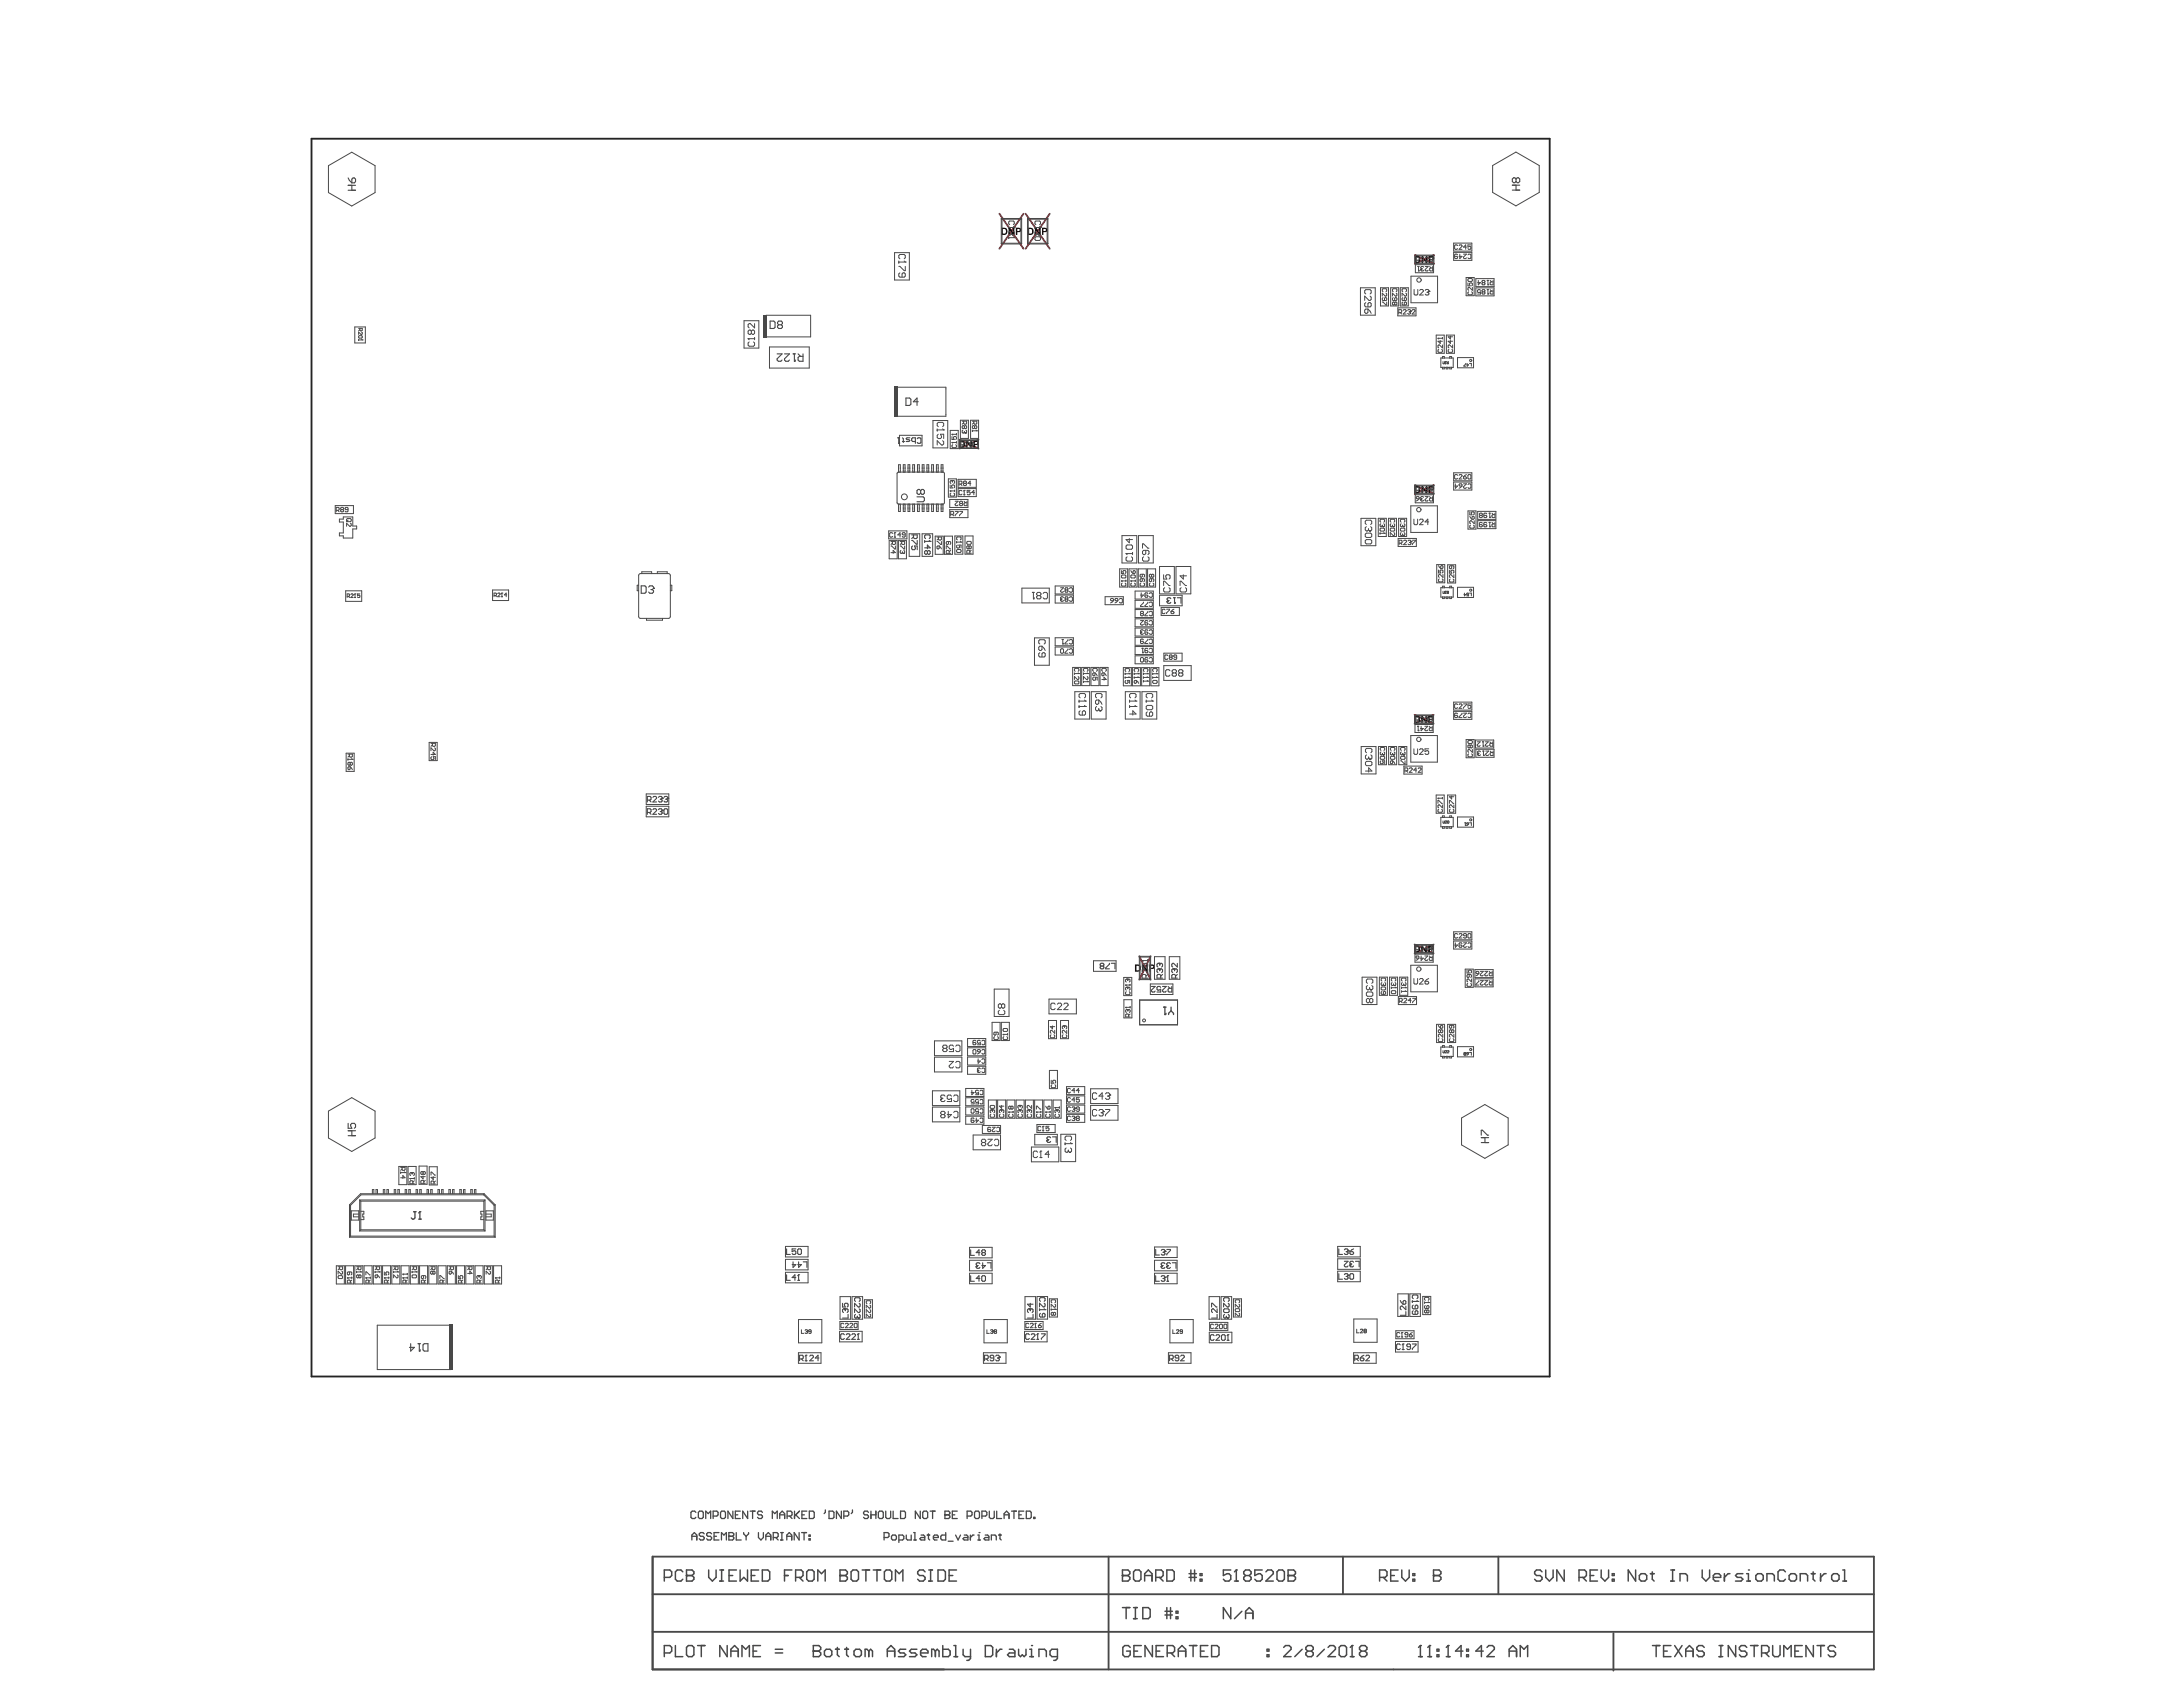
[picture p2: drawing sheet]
<svg xmlns="http://www.w3.org/2000/svg" width="279mm" height="216mm" viewBox="0 0 279 216" stroke-linecap="round" stroke-linejoin="round" font-family="sans-serif">
<g fill="none" stroke="#ee0e22" stroke-width=".24">
<path d="M127.9 27.4l3.1 4.4M131 27.4l-3.1 4.4M131.3 27.4l3.1 4.4M134.4 27.4l-3.1 4.4M181.1 32.6l2.4 1.2M183.5 32.6l-2.4 1.2M122.8 56.3l2.4 1.1M125.2 56.3l-2.4 1.1M181.1 62.1l2.4 1.1M183.5 62.1l-2.4 1.1M181 91.5l2.5 1.1M183.5 91.5l-2.5 1.1"/>
<path d="M145.8 122.4l1.5 3M147.3 122.4l-1.5 3M181 120.9l2.5 1.1M183.5 120.9l-2.5 1.1"/>
</g>
<g fill="#000">
<path d="M129.1 29.1h.2l.4 .7v-.7h.1v1h-.2l-.3-.7v.7h-.2zM132.5 29.1h.1l.4 .7v-.7h.2v1h-.2l-.4-.7v.7h-.1zM182 32.8h.1l.4 .6v-.6h.2v.9h-.2l-.4-.6v.6h-.1zM123.7 56.4h.1l.4 .6v-.6h.2v.9h-.2l-.4-.6v.6h-.1zM181.9 62.2h.2l.4 .6v-.6h.2v.9h-.2l-.4-.6v.6h-.2zM181.9 91.6h.2l.4 .6v-.6h.1v.9h-.2l-.3-.6v.6h-.2zM146.2 123.4h.2l.3 .6v-.6h.2v1h-.2l-.3-.7v.7h-.2zM181.9 121h.2l.4 .6v-.6h.1v.9h-.2l-.3-.6v.6h-.2z"/>
<path d="M128.2 29.1l.5 .1 .2 .1v.4l-.1 .3-.6 .1zM128.4 29.3v.6h.2l.2-.2-.1-.3-.1-.1z"/>
<path d="M130 29.1l.6 .1 .1 .1v.2l-.1 .2h-.4v.4h-.2zM130.2 29.3v.3h.1a.15 .15 0 0 0 .2-.2 .15 .15 0 0 0-.2-.1z"/>
<path d="M131.5 29.1l.5 .1 .2 .1 .1 .5-.2 .2-.6 .1zM131.7 29.3v.6h.3l.1-.1v-.4l-.1-.1z"/>
<path d="M133.4 29.1l.5 .1 .2 .2-.1 .3h-.5v.4h-.1zM133.5 29.3v.3h.2a.15 .15 0 0 0 .2-.2 .16 .16 0 0 0-.3-.1z"/>
<path d="M181 32.8h.5l.2 .1 .1 .5-.1 .2-.7 .1zM181.2 32.9v.6h.3l.1-.1v-.4z"/>
<path d="M182.9 32.8h.4l.3 .2-.1 .3h-.4v.4h-.2zM183.1 32.9v.3h.1a.15 .15 0 0 0 .2-.2 .16 .16 0 0 0-.3-.1z"/>
<path d="M122.7 56.4h.6l.1 .1 .1 .5-.1 .2-.7 .1zM122.9 56.5v.7l.3-.1 .1-.1v-.4z"/>
<path d="M124.6 56.4h.4a.29 .29 0 0 1 .3 .3 .29 .29 0 0 1-.4 .3h-.1v.3h-.2zM124.8 56.5v.3h.1a.15 .15 0 0 0 .2-.2 .15 .15 0 0 0-.2-.1z"/>
<path d="M181 62.2h.6l.1 .2 .1 .3-.2 .4h-.6zM181.2 62.4v.6h.3l.1-.2v-.3l-.1-.1z"/>
<path d="M182.9 62.2h.5l.1 .2v.3l-.4 .1v.3h-.2zM183.1 62.4v.2h.1a.15 .15 0 0 0 .2-.1 .16 .16 0 0 0-.3-.1z"/>
<path d="M181 91.6h.4l.3 .1v.5l-.1 .3h-.6zM181.2 91.8v.6h.2l.2-.2-.1-.3z"/>
<path d="M182.8 91.6h.6l.1 .2v.3l-.5 .1v.3h-.2zM183 91.8v.2h.1a.15 .15 0 0 0 .2-.1 .15 .15 0 0 0-.2-.1z"/>
<path d="M145.3 123.4l.5 .1 .1 .1 .1 .4-.1 .3-.6 .1zM145.5 123.6v.6h.2l.1-.2v-.3z"/>
<path d="M147.1 123.4h.5l.2 .2-.1 .3-.4 .1v.4h-.2zM147.3 123.6v.3h.1a.15 .15 0 0 0 .2-.2 .15 .15 0 0 0-.2-.1z"/>
<path d="M181 121h.4l.3 .1v.5l-.1 .2-.6 .1zM181.2 121.2v.6h.2l.2-.2-.1-.3z"/>
<path d="M182.8 121h.6l.1 .2v.3l-.5 .1v.3h-.2zM183 121.2v.2h.1a.15 .15 0 0 0 .2-.1 .15 .15 0 0 0-.2-.1z"/>
</g>
<path d="M39.9 17.8h158.4v158.4h-158.4z" fill="none" stroke="#242424" stroke-width=".24"/>
<g fill="none" stroke="#484848" stroke-width=".13">
<path d="M42 21.2l3-1.7 3 1.7v3.4l-3 1.8-3-1.8zM114.5 32.3h1.9v3.5h-1.9zM128.2 28v3.2zM128.2 31.1l2.6 .1h-2.6zM128.2 28h2.6l-2.6 .1zM130.7 28h.1l-.1 3.2zM131.5 28h.1v3.2zM131.5 31.1l2.6 .1h-2.5zM131.5 28h2.6l-2.5 .1zM134 28h.1v3.2zM174.1 36.8h1.9v3.5h-1.9zM176.7 36.8h1v2.4h-1z"/>
<path d="M178 36.8h1v2.4h-1zM178.9 39.4h2.3v1h-2.3zM179.2 36.8h1v2.4h-1zM180.6 35.3h3.4v3.4h-3.4zM181.1 33.7h2.4l-2.3 .1zM181.1 32.7h2.4h-2.3zM181.1 32.7h.1v1.1zM181.2 33.9h2.3v1h-2.3zM183.4 32.7h.1v1.1zM186.1 31.1h2.3v1h-2.3zM186.1 32.3h2.3v1h-2.3zM187.7 35.5h1v2.3h-1z"/>
<path d="M188.9 36.8h2.3v1.1h-2.3zM188.9 35.7h2.3v1h-2.3zM191 21.2l3-1.7 3 1.7v3.4l-3 1.7-3-1.7zM45.4 41.8h1.4v2.1h-1.4zM95.2 41h1.9v3.5h-1.9zM98 40.3h5.8v2.8h-5.8M98.5 44.4h5.1v2.7h-5.1zM114.7 49.6h6.4v3.7h-6.4M115.1 55.7h2.9v1.4h-2.9zM119.4 53.8h1.9v3.5h-1.9zM121.6 55.1h1v2.3h-1zM122.8 56.3h.1v1.1z"/>
<path d="M122.8 57.3l2.4 .1h-2.3zM122.8 56.3h2.4l-2.3 .1zM122.9 53.8h1v2.3h-1zM124.2 53.8h1v2.3h-1zM125.2 56.3v1.1zM183.8 42.9h1v2.3h-1zM184.6 47h.3v.2h-.3zM184.6 47h-.2v-1.2h1.6v1.2h-.2M184.6 45.8v-.2h.3v.2M184.9 47h.2M185.1 47h.2v.2h-.2zM185.1 42.9h1v2.3h-1z"/>
<path d="M185.3 47h.3M185.6 45.8v-.2h.2v.2M185.6 47h.2v.2h-.2zM186.5 45.8h2.1v1.3h-2.1zM42.9 64.7h2.3v1h-2.3zM43.4 66.4h.5v-.2h1.3v1.1h.4v.4h-.4v1.2h-1.3v-.3h-.5v-.4h.5v-1.4h-.5zM44.2 75.6h2.1v1.4h-2.1zM63 75.5h2.1v1.4h-2.1zM81.7 74.9h-.1v.7h.1M81.7 73.6v5.3M82 79.1h3.6M82 73.4h3.6"/>
<path d="M82.1 73.4v-.2h1.3v.2M82.7 79.1v.3h2.1v-.3M84.1 73.4v-.2h1.3v.2M85.8 74.9h.2v.7h-.2M85.8 73.6v5.3M113.7 67.9h2.4v1.1h-2.4zM113.8 69.2h1v2.3h-1zM114.8 60.6v3.7M115 69.2h1v2.3h-1zM115.2 60.4v-.9h-.2v.9h5.7v-.9h-.2v.9M115.2 64.5v1h-.2v-1h5.7v1h-.2v-1M115.6 64.5v1h.2v-1"/>
<path d="M115.6 60.4v-.9h.2v.9M116.2 64.5v1h.2v-1M116.2 60.4v-.9h.2v.9M116.4 68.3h1.3v2.9h-1.3zM116.8 64.5v1h.2v-1M116.8 60.4v-.9h.2v.9M117.4 64.5v1h.3v-1M117.4 60.4v-.9h.3v.9M118 68.3h1.4v2.9h-1.4zM118 64.5v1h.3v-1M118 60.4v-.9h.3v.9M118.6 64.5v1h.3v-1"/>
<path d="M118.6 60.4v-.9h.3v.9M119.2 64.5v1h.3v-1M119.2 60.4v-.9h.3v.9M119.7 68.6h1v2.3h-1zM119.9 60.4v-.9h.2v.9M119.9 64.5v1h.2v-1M120.9 60.6v3.7M120.9 68.6h1v2.3h-1zM121.4 61.3h1v2.3h-1zM121.6 65.2h2.3v1h-2.3zM121.6 63.9h2.3v1h-2.3zM122.2 68.6h1v2.3h-1z"/>
<path d="M122.6 62.5h2.4v1.1h-2.4zM122.6 61.3h2.4v1.1h-2.4zM123.5 68.6h1v2.3h-1zM130.8 75.3h3.5v1.9h-3.5zM135 75h2.4v1h-2.4zM135 76.2h2.4v1h-2.4zM141.4 76.4h2.4v1h-2.4zM143.3 72.8h1v2.3h-1zM143.6 68.5h1.9v3.5h-1.9zM144.5 72.8h1v2.3h-1zM145.3 75.6h2.3v1.1h-2.3zM145.3 76.8h2.3v1.1h-2.3z"/>
<path d="M145.3 78h2.3v1h-2.3zM145.3 79.2h2.3v1h-2.3zM145.7 72.8h1v2.3h-1zM145.7 68.5h1.9v3.5h-1.9zM146.9 72.8h1v2.3h-1zM148.4 76.2h2.9v1.3h-2.9zM148.4 72.5h1.9v3.5h-1.9zM148.6 77.7h2.3v1.1h-2.3zM150.5 72.5h1.9v3.5h-1.9zM174.2 66.3h1.9v3.5h-1.9zM176.4 66.3h1v2.4h-1zM177.7 66.3h1v2.4h-1z"/>
<path d="M178.9 68.9h2.4v1h-2.4zM179 66.3h1v2.4h-1zM180.6 64.7h3.4v3.4h-3.4zM181.1 63.1l2.4 .1h-2.4zM181.1 62.1h2.4l-2.4 .1zM181.1 62.1h.1l-.1 1.1zM181.1 63.3h2.4v1h-2.4zM183.4 62.1h.1v1.1zM183.9 72.3h1v2.3h-1zM184.6 75.2h-.2v1.2h1.6v-1.2h-.2M184.6 76.4v.2h.3v-.2M184.6 75h.3v.2h-.3z"/>
<path d="M184.9 75.2h.7M185.1 76.4v.2h.2v-.2M185.3 72.3h1v2.3h-1zM185.6 75h.2v.2h-.2zM185.6 76.4v.2h.2v-.2M186.1 60.5h2.3v1h-2.3zM186.1 61.7h2.3v1h-2.3zM186.5 75.2h2.1v1.3h-2.1zM187.9 65.4h1v2.3h-1zM189.1 65.4h2.4v1.1h-2.4zM189.1 66.6h2.4v1.1h-2.4zM44.3 96.4h1v2.3h-1z"/>
<path d="M54.9 95h1.1v2.3h-1.1zM132.4 81.6h1.9v3.5h-1.9zM135 81.6h2.4v1h-2.4zM135 82.8h2.4v1h-2.4zM137.3 85.4h1v2.3h-1zM137.6 88.5h1.9v3.5h-1.9zM138.4 85.4h1.1v2.3h-1.1zM139.6 85.4h1.1v2.3h-1.1zM139.7 88.5h1.9v3.5h-1.9zM140.8 85.4h1v2.3h-1zM143.8 85.4h1v2.4h-1zM144 88.5h1.9v3.5h-1.9z"/>
<path d="M144.9 85.4h1.1v2.4h-1.1zM145.3 80.4h2.3v1h-2.3zM145.3 81.6h2.3v1h-2.3zM145.3 82.7h2.3v1.1h-2.3zM145.3 83.9h2.3v1.1h-2.3zM146.1 85.4h1v2.4h-1zM146.2 88.5h1.9v3.5h-1.9zM147.3 85.4h1v2.4h-1zM149 85.2h3.5v1.9h-3.5zM149 83.6h2.3v1h-2.3zM174.2 95.5h1.9v3.5h-1.9zM176.4 95.5h1.1v2.4h-1.1z"/>
<path d="M177.7 95.5h1.1v2.4h-1.1zM179 95.5h1.1v2.4h-1.1zM179.7 98h2.3v1.1h-2.3zM180.6 94.1h3.4v3.4h-3.4zM181.1 92.5l2.4 .1h-2.4zM181.1 91.5h2.4l-2.4 .1zM181.1 91.5v1.1zM181.1 92.7h2.3v1h-2.3zM183.4 91.5h.1l-.1 1.1zM186.1 89.9h2.3v1h-2.3zM186.1 91h2.3v1.1h-2.3zM187.7 94.6h1v2.4h-1z"/>
<path d="M188.8 94.7h2.4v1h-2.4zM188.9 95.9h2.3v1h-2.3zM82.7 101.6h2.9v1.4h-2.9zM82.7 103.2h2.9v1.3h-2.9zM183.8 101.7h1v2.4h-1zM184.6 105.8h.3v.2h-.3zM184.6 104.6h-.2v1.2h.2M184.6 104.4h.3v.2h-.3zM184.9 105.8h.2M184.9 104.6h.7M185.1 105.8h.2v.2h-.2zM185.3 101.7h1v2.4h-1z"/>
<path d="M185.3 105.8h.3M185.6 104.4h.2v.2h-.2zM185.6 105.8h.2v.2h-.2zM185.8 104.6h.2v1.2h-.2M186.1 119.3h2.3v1h-2.3zM186.5 104.6h2.1v1.3h-2.1zM119.3 139.6h3.5v1.9h-3.5zM119.6 133.2h3.5v1.9h-3.5zM119.6 135.3h3.5v1.9h-3.5zM123.6 139.3h2.3v1h-2.3zM123.8 132.9h2.4v1h-2.4zM123.8 134.1h2.4v1h-2.4z"/>
<path d="M123.8 135.3h2.4v1h-2.4zM123.8 136.5h2.4v1h-2.4zM127 130.8h1v2.4h-1zM127.3 126.6h1.8v3.5h-1.8zM128.2 130.8h1v2.4h-1zM134.2 130.6h1v2.3h-1zM134.3 127.9h3.5v1.9h-3.5zM134.3 137h1v2.3h-1zM135.7 130.6h1.1v2.3h-1.1zM136.5 139.1h2.3v1h-2.3zM139.6 139.3h3.5v1.9h-3.5zM140 123h2.8v1.3h-2.8z"/>
<path d="M143.8 125.1h1.1v2.3h-1.1zM143.8 127.9h1.1v2.4h-1.1zM145.8 122.4h.1v3zM145.8 125.3h1.5l-1.4 .1zM145.8 122.4h1.5l-1.4 .1zM145.9 128h4.8v3.2h-4.8zM147.2 122.4h.1l-.1 3zM147.2 125.9h2.9v1.4h-2.9zM147.8 122.4h1.3v2.9h-1.3zM149.7 122.4h1.3v2.9h-1.3zM174.3 125.1h1.9v3.5h-1.9zM176.5 125.1h1.1v2.3h-1.1z"/>
<path d="M177.8 125.1h1.1v2.3h-1.1zM179 127.5h2.3v1.1h-2.3zM179.2 125.1h1v2.3h-1zM180.6 123.5h3.4v3.4h-3.4zM181.1 121.9l2.4 .1h-2.4zM181.1 120.9h2.4l-2.4 .1zM181.1 120.9v1.1zM181.1 122.1h2.3v1h-2.3zM183.4 120.9h.1l-.1 1.1zM183.9 131.1h1v2.3h-1zM184.6 135.2h.3v.2h-.3zM184.6 135.2h-.2v-1.2h1.6v1.2h-.2"/>
<path d="M184.6 134v-.2h.3v.2M184.9 135.2h.2M185.1 135.2h.2v.2h-.2zM185.3 131.1h1v2.3h-1zM185.3 135.2h.3M185.6 135.2h.2v.2h-.2zM185.6 134v-.2h.2v.2M186.1 120.4h2.3v1.1h-2.3zM186.5 134h2.1v1.3h-2.1zM187.5 124h1.1v2.4h-1.1zM188.8 124.1h2.3v1h-2.3zM188.8 125.3h2.3v1h-2.3z"/>
<path d="M42 142.2l3-1.7 3 1.7v3.4l-3 1.8-3-1.8zM44.7 154.2h.2M44.7 154.2v4.1M44.7 158.3h18.7M44.9 154.2v4M44.9 158.2l-.2 .1M44.9 158.2h18.3M45 155h.9v1.1h-.9zM45.9 155.4h-.7v.3h.7M46 153.6l.2 .1M46 153.6v3.9M46 157.5h16.1"/>
<path d="M46 153.6h16.1M46.2 155h.4v.4h-.2v.3h.2v.4h-.4M46.2 157.4l-.2 .1M46.2 153.7v3.7M46.2 157.4h15.7M46.2 153.7h15.7M47.7 152.8v-.6h.1v.6M48.1 152.8v-.6h.2v.6M49.1 152.8v-.6h.1v.6M49.5 152.8v-.6h.2v.6M50.5 152.8v-.6h.1v.6M50.9 152.8v-.6h.2v.6"/>
<path d="M51 149.3h1.1v2.3h-1.1zM51.9 152.8v-.6h.1v.6M52.2 149.3h1.1v2.3h-1.1zM52.3 152.8v-.6h.2v.6M53.3 152.8v-.6h.1v.6M53.6 149.2h1.1v2.4h-1.1zM53.7 152.8v-.6h.2v.6M54.7 152.8v-.6h.1v.6M54.9 149.3h1.1v2.3h-1.1zM55.1 152.8v-.6h.2v.6M56.1 152.8v-.6h.1v.6M56.5 152.8v-.6h.2v.6"/>
<path d="M57.5 152.8v-.6h.1v.6M57.9 152.8v-.6h.2v.6M58.9 152.8v-.6h.1v.6M59.3 152.8v-.6h.2v.6M60.3 152.8v-.6h.1v.6M60.7 152.8v-.6h.2v.6M61.9 152.9l1.3 1.3M61.9 152.9h-15.7l-1.3 1.3M61.9 157.4l.2 .1M61.9 155h-.4v.4h.2v.3h-.2v.4h.4M61.9 153.7v3.7M62 152.8l-.1 .1"/>
<path d="M62 152.8l1.4 1.4M62 152.8h-15.8l-1.5 1.4M62.1 153.6l-.2 .1M62.1 153.6v3.9M62.2 155.4h.7v.3h-.7M62.2 155h.9v1.1h-.9zM63.2 158.2l.2 .1M63.2 154.2v4M63.4 154.2h-.2M63.4 154.2v4.1M100.5 159.5h2.9v1.4h-2.9zM119.3 141.7h3.5v1.9h-3.5z"/>
<path d="M123.6 140.5h2.3v1h-2.3zM123.6 141.7h2.3v1h-2.3zM123.6 142.9h2.3v1h-2.3zM124.1 159.6h2.9v1.4h-2.9zM124.6 145.3h3.5v1.9h-3.5zM125.7 144h2.4v1.1h-2.4zM126.5 140.8h1v2.3h-1zM127.7 140.8h1v2.3h-1zM128.9 140.8h1v2.3h-1zM130.1 140.8h1v2.3h-1zM131.2 140.8h1.1v2.3h-1.1zM132 146.8h3.5v1.9h-3.5z"/>
<path d="M132.4 140.8h1v2.3h-1zM132.4 145.2h2.9v1.3h-2.9zM132.7 143.9h2.3v1h-2.3zM133.6 140.8h1v2.3h-1zM134.8 140.8h1v2.3h-1zM135.8 145.2h1.9v3.5h-1.9zM136.5 140.2h2.3v1.1h-2.3zM136.5 141.4h2.3v1.1h-2.3zM136.5 142.6h2.3v1h-2.3zM139.6 141.5h3.5v1.9h-3.5zM147.8 159.6h2.9v1.3h-2.9zM171.2 159.5h2.9v1.4h-2.9z"/>
<path d="M187.1 143.1l2.9-1.7 3 1.7v3.4l-3 1.7-2.9-1.7zM43 162h1.1v2.3h-1.1zM44.2 162h1.1v2.3h-1.1zM45.4 162h1v2.3h-1zM46.6 162h1v2.3h-1zM47.8 162h1v2.3h-1zM49 162h1v2.3h-1zM50.1 162h1.1v2.3h-1.1zM51.3 162h1.1v2.3h-1.1zM52.5 162h1v2.3h-1zM53.7 162h1v2.3h-1zM54.9 162h1v2.3h-1z"/>
<path d="M56.1 162h1v2.3h-1zM57.3 162h1v2.3h-1zM57.7 169.6h-9.4v5.7h9.4M58.4 162h1.1v2.3h-1.1zM59.6 162h1v2.3h-1zM60.8 162h1v2.3h-1zM62 162h1v2.3h-1zM63.2 162h1v2.3h-1zM100.5 161.2h2.9v1.3h-2.9zM100.5 162.8h2.9v1.4h-2.9zM102.2 173.1h2.9v1.4h-2.9zM102.2 168.9h3v3h-3z"/>
<path d="M107.5 170.4h2.8v1.3h-2.8zM107.5 169.1h2.3v1h-2.3zM107.5 165.9h1.4v2.9h-1.4zM109.1 165.9h1.3v2.9h-1.3zM110.6 166.3h1.1v2.4h-1.1zM124.1 161.3h2.9v1.3h-2.9zM124.1 162.9h2.9v1.4h-2.9zM125.9 173.1h2.9v1.4h-2.9zM125.9 168.9h3v3h-3zM131.1 170.4h2.9v1.3h-2.9zM131.2 169.1h2.3v1h-2.3zM131.2 165.9h1.3v2.9h-1.3z"/>
<path d="M132.7 165.9h1.4v2.9h-1.4zM134.3 166.2h1v2.4h-1zM147.8 161.3h2.9v1.3h-2.9zM147.8 162.9h2.9v1.4h-2.9zM149.5 173.1h2.9v1.4h-2.9zM149.7 168.9h3v3h-3zM154.7 165.9h1.4v2.9h-1.4zM154.8 170.5h2.9v1.3h-2.9zM154.8 169.2h2.3v1.1h-2.3zM156.3 165.9h1.3v2.9h-1.3zM157.9 166.2h1v2.4h-1zM171.2 161.1h2.9v1.3h-2.9z"/>
<path d="M171.2 162.7h2.9v1.3h-2.9zM173.2 173.1h2.9v1.4h-2.9zM173.3 168.8h3v3h-3zM178.6 171.7h2.9v1.3h-2.9zM178.7 170.3h2.3v1h-2.3zM178.9 165.6h1.4v2.9h-1.4zM180.4 165.6h1.4v2.9h-1.4zM182.1 165.9h1v2.3h-1z"/>
</g>
<path d="M83.5 199.2v14.5h156.3v-14.5h-156.3v14.5M141.9 199.2v14.5M171.9 199.2v4.8M191.8 199.2v4.8M83.5 208.8h156.3M83.5 204h156.3M206.5 209v4.8" fill="none" stroke="#484848" stroke-width=".24"/>
<g fill="#484848">
<path d="M114.4 49.5h.5v3.9h-.5z" fill-rule="evenodd"/>
<path d="M57.5 169.5h.5v5.9h-.5z" fill-rule="evenodd"/>
<path d="M97.7 40.3h.5v2.9h-.5z" fill-rule="evenodd"/>
</g>
<g fill="none" stroke="#484848" stroke-width=".13">
<path d="M115 34.1h.2l.5 .5h.2v-.5M115 33.4v.3M115 33.5h.9M115.2 33.1l-.2-.1v-.3l.2-.1h.5l.2 .1v.3l-.2 .1M115.2 34.9l-.2 .2v.2l.2 .2h.5l.2-.2v-.2l-.2-.2-.2 .2v.4M115.7 33.4l.2 .1M115.9 33.5h.1M129.1 29.1h.7M129.1 29v.2M129.1 30.3v.2M129.1 30.4h.7M129.2 28.8l-.1-.2v-.2l.1-.1h.5l.1 .1v.2l-.1 .2"/>
<path d="M129.2 29.6l-.1 .1v.2l.1 .2 .3-.2M129.5 29.9l.1 .2M129.5 29.8v.1M129.6 30.1h.1M129.7 29.6l.1 .1v.2l-.2 .2M129.7 29l.1 .1M129.7 30.3l.1 .1M129.8 29.1h.1M129.8 30.4h.1M132.5 30.4l.1-.1h.5l.1 .1v.3l-.1 .1h-.5l-.1-.1zM132.5 29v.2M132.5 29.1h.7"/>
<path d="M132.6 28.8l-.1-.2v-.2l.1-.1h.5l.1 .1v.2l-.1 .2M132.6 29.6l-.1 .1v.2l.1 .2 .2-.2M132.8 29.9l.1 .2M132.8 29.8v.1M132.9 30.1h.1M133.1 29.6l.1 .1v.2l-.3 .2M133.1 29l.1 .1M133.2 29.1h.1M174.7 39.7l.1-.1h.3v.4l-.3 .1-.1-.1zM174.8 38.7l-.1 .2v.2l.1 .2h.6l.1-.2v-.2l-.3-.2-.1 .2v.4M174.8 37.6l-.1-.1v-.3l.1-.1h.6l.1 .1v.3l-.1 .1M175.1 39.6l.4 .5"/>
<path d="M175.4 37.9l.1 .1v.3l-.1 .1h-.2l-.5-.5v.5M176.9 38.7l.5 .3h.1v-.3M177 37.3l-.1-.1 .1-.2h.4h.1l-.1 .3M177 38.1l-.1 .1 .1 .3h.4l.1-.3-.2-.1-.1 .1v.3M177.4 37.5l.1 .1-.1 .3-.5-.4v.4M178.3 37.3l-.1-.1 .1-.2h.4h.1l-.1 .3M178.3 38.1l-.1 .1 .1 .3h.4l.1-.3-.2-.1-.1 .1v.3M178.5 38.7h.1h.2l-.1 .3-.2-.1M178.5 38.7h-.1h-.2l.1 .3 .2-.1M178.5 38.7v.2M178.7 37.5l.1 .1-.1 .3-.5-.4v.4M179.5 37.3l-.1-.1 .1-.2h.4h.1l-.1 .3"/>
<path d="M179.5 38.1l-.1 .1 .1 .3h.4l.1-.3-.2-.1-.1 .1v.3M179.5 38.7h-.1l.1 .3h.4l.1-.3h-.2h-.1v.3M179.6 39.7l.1-.1 .3 .1-.4 .5h.4M179.9 37.5l.1 .1-.1 .3-.5-.4v.4M180.2 39.7l.2-.1 .1 .2M180.4 39.9h.1M180.4 39.9l.1 .1-.1 .2-.2-.1M180.5 39.8h.1M180.5 39.8l-.1 .1M180.7 39.7l.1-.1 .3 .1-.4 .5h.4M181 37v.6l.1 .2h.2l.2-.2v-.6M181.3 33.3h.3l.1-.3-.1-.1h-.3v.6"/>
<path d="M181.5 33.3l.2 .2M181.5 34.1h.2M181.6 34.7h.1M181.6 34.1v.6M181.7 34.6l-.1 .1M181.7 37.2l.1-.2h.3l.1 .2v.1l-.5 .5h.5M181.8 34.5h.1M181.8 34.5l.1 .2 .3-.1M181.8 33l.1-.1 .3 .1-.4 .5h.4M181.9 34.4l-.1 .1M181.9 34.4h.1M182.2 34.2l-.3-.1-.1 .1 .1 .2"/>
<path d="M182.4 37.2l.1-.2h.3l.1 .3M182.4 33l.1-.1 .3 .1-.4 .5h.4M182.4 34.1h.4l-.4 .4 .1 .2 .3-.1M182.6 37.4h.2M182.8 37.4l.1 .1-.1 .3h-.3l-.1-.2M182.9 37.3h.1M182.9 37.3l-.1 .1M183 34.1l.2 .2M183.4 33.2h-.3l-.1-.1 .1-.2 .3 .1v.4l-.1 .1-.3-.1M183.4 34.1v.6h-.3l-.1-.1 .1-.3h.3M186.6 31.4l-.1-.1-.3 .1v.4l.1 .1 .3-.1M186.6 32.6l-.1-.1-.3 .1v.4l.3 .1 .1-.2-.1-.1h-.3"/>
<path d="M186.7 31.4l.1-.1 .3 .1-.4 .5h.4M186.8 32.5v.6l.3-.3h-.4M187.3 32.5h.4l-.4 .4 .1 .2 .3-.1M187.7 31.6h-.4l.3-.3v.6M187.9 32.6l.1-.1 .3 .1v.4l-.1 .1-.3-.1M187.9 35.7l.1-.1h.4v.3v.1h-.4zM187.9 36.2v.4h.3l-.1-.2 .1-.2 .2 .1v.3M188 37.3l-.1 .1 .1 .3h.4v-.1v-.3M188.3 31.3h-.4v.3l.2-.1 .2 .1-.1 .3-.3-.1M188.4 36.8v.4l-.3-.4-.2 .1 .1 .3M189.2 35.9v.6l.3-.3h-.4M189.5 37.2l-.1-.1-.3 .1 .1 .2h.3v.2h-.4"/>
<path d="M189.8 37.4l-.1-.1 .1-.2 .3 .1-.1 .2M189.8 37.4h-.1l.1 .2 .3-.1-.1-.1M189.8 36.2l-.1-.1 .1-.2 .3 .1-.1 .2M189.8 36.2l-.1 .1 .1 .2 .3-.1-.1-.2M189.8 37.4h.2M189.8 36.2h.2M190.3 37.1h.2M190.3 35.9h.2M190.4 37.6h.1M190.4 36.5h.1M190.4 35.9v.6M190.4 37.1v.5"/>
<path d="M190.5 37.5l-.1 .1M190.5 36.4l-.1 .1M190.7 37.1l.2 .2M190.7 35.9l.2 .2M191.1 37.1v.5h-.3l-.1-.1 .1-.2h.3M191.1 35.9v.6h-.3l-.1-.1 .1-.3h.3M45.9 42h.5l-.1 .3h-.2v-.3M45.9 43.4v.2M45.9 43.5h.5M46 43h.3l.1 .2-.4 .1-.1-.1zM46.1 42.2l-.2 .1M46.3 42.5l.1 .1-.1 .2-.4-.3v.3"/>
<path d="M46.3 43.4l.1 .1M46.4 43.5h.1M95.7 43.3h.1M95.7 43.3l.2 .2M95.7 43.3h.9M95.9 43.8l-.2 .1v.3l.2 .1h.5l.2-.1v-.3l-.2-.1M96.2 42.4l-.2-.2-.3 .2v.3l.2 .1 .3-.1M96.2 42.4l.1-.2 .3 .2v.3l-.2 .1-.2-.1M96.2 42.4v.3M96.6 41.4v.6l-.6-.6h-.1l-.2 .2v.2l.2 .2M96.6 43.2v.3M120 54.9v.3"/>
<path d="M120 55h.8M120.1 55.6l-.1 .1v.3l.1 .1h.3l.1-.1-.1-.4h.4v.5M120.1 54.6l-.1-.1v-.3l.1-.1h.5l.2 .1v.3l-.2 .1M120.6 56.4l.2 .1v.3l-.2 .2h-.1l-.5-.6v.6M120.6 54.9l.2 .1M120.8 55h.1M121.8 56.6h.1M121.8 55.6h.1M121.8 55.9v.3h.3l-.1-.1 .1-.2 .3 .1-.1 .2M121.8 55.6h.6M121.8 56.6h.6M121.8 56.6l.1 .1"/>
<path d="M121.8 55.6l.1 .1M121.9 56.9l-.1 .1 .1 .3h.4l.1-.1-.1-.3M122.4 55.5v.2M122.4 56.5v.2M123 56.9h.3l.1-.1-.1-.2h-.3v.5M123.1 53.9h.6v.3l-.3 .1-.1-.1v-.3M123.2 56.9l.2 .2M123.2 55l-.1 .3 .1 .1 .2-.1M123.3 54.1l-.2 .2M123.4 54.6l.1-.1 .2 .1-.1 .3-.2-.1M123.4 54.6l-.1-.1-.2 .1 .1 .3 .2-.1M123.4 54.6v.2"/>
<path d="M123.4 55.2v.1M123.4 55.3l.1 .1M123.5 55.4h.1M123.6 56.6h.3l-.3 .5M123.6 55l.1 .3-.2 .1M124.2 56.8l-.1-.1 .1-.1h.3l-.1 .2M124.2 56.8l-.1 .1 .1 .2 .3-.1-.1-.2M124.2 56.8h.2M124.5 53.9h.5v.3l-.3 .1-.1-.1v-.3M124.5 55v.2M124.5 55.1h.5M124.6 54.1l-.1 .2"/>
<path d="M124.7 54.6l-.1-.1-.1 .1v.3l.2-.1M124.7 54.6l.1-.1 .2 .1-.1 .3-.2-.1M124.7 54.6v.2M124.9 55l.1 .1M125 55.1h.1M179 40h.3l.1-.3-.1-.1h-.3v.6M179.2 40l.2 .2M184 43.3h.1M184 43.3l.1 .1M184 43.3h.6M184.1 44.7l-.1 .1 .1 .3h.4l.1-.1-.1-.3M184.3 43.6v.4l-.3-.3h.6"/>
<path d="M184.6 44.1v.4l-.4-.4-.2 .1 .1 .3M184.6 43.2v.2M184.7 46.3v.3l.2-.1v-.2M185 46.6h.1M185 46.3h.1M185 46.3v.3M185.2 46.4l.2 .1-.1 .1zM185.4 46.3l-.2 .1M185.4 44.7v.1v.3h.4l.1-.1-.1-.3M185.6 43.6v.4l-.2-.3h.5M185.6 43v.4l-.2-.3h.5M185.9 44.1v.4l-.5-.4v.1v.3"/>
<path d="M187.6 46.5l-.2 .3 .2 .1M187.8 46.5v.4l.2-.2h-.3M188.1 46.5h.2v.4M43 65.3h.3l.1-.1-.1-.3h-.3v.6M43.2 65.3l.2 .2M43.7 65.2l-.1 .1 .1 .2 .3-.1-.1-.2M43.7 65.2l-.1-.1 .1-.2 .3 .1-.1 .2M43.7 65.2h.2M44.4 76.3l.3-.1v-.2h-.3v.5M44.5 66.4h.4l.1 .3-.1 .1h-.4l-.1-.1zM44.5 65.2h-.2l-.1-.1 .1-.2 .2 .1v.4l-.1 .1-.2-.1M44.6 66.6l-.2 .2"/>
<path d="M44.6 76.3l.1 .2M44.9 67l.1 .1-.1 .3-.5-.4v.4M44.9 76.1l.1-.1 .2 .1-.3 .4h.3M45.4 76.5h.1M45.4 76h.1M45.4 76v.5M45.4 76v.1M46.1 76h-.3v.2h.1h.2l-.1 .3-.2-.1M63.2 76.2h.3v-.2l-.3-.1v.5M63.4 76.2l.1 .2M63.7 76l.1-.1 .2 .1-.3 .4h.3M64.2 76.4h.1"/>
<path d="M64.2 75.9h.1M64.2 75.9v.5M64.2 75.9v.1M64.9 76.1h-.3l.2-.2v.5M81.7 78.9l.1 .2h.2M82 73.4l-.2 .1-.1 .1M85.6 73.4l.1 .1 .1 .1M85.8 78.9l-.1 .2h-.1M114 69.3h.6v.3l-.3 .1-.1-.1v-.3M114 69.9l.5 .4h.1v-.4M114 70.7h.6l-.3-.3v.4M114.2 69.5l-.2 .2"/>
<path d="M114.2 68.3v-.1l-.3 .1v.3l.1 .1 .2-.1M114.4 68.7h.2M114.5 68.2h.1M114.5 68.2v.5M114.5 68.2l-.1 .1M114.8 64.3l.2 .2M115 60.4l-.2 .2M115.2 69.3h.6v.3l-.3 .1-.1-.1v-.3M115.2 69.9l.5 .4h.1v-.4M115.3 68.5h-.4l.3-.3v.5M115.3 70.4l-.1 .3 .1 .1 .2-.1M115.4 69.5l-.2 .2"/>
<path d="M115.5 70.7l.1 .1M115.5 70.6v.1M115.6 70.8h.1M115.7 70.4l.1 .3-.2 .1M115.9 68.5h-.3l-.1-.1 .1-.2 .3 .1v.3l-.1 .1-.3-.1M119.9 69.3l.5 .4h.1v-.4M119.9 70l.3-.1v.3l-.2 .1zM119.9 68.7h.6v.3l-.3 .1-.1-.1v-.3M120.1 68.9l-.2 .2M120.2 69.9l.3 .4M120.7 60.4l.2 .2M120.9 64.3l-.2 .2"/>
<path d="M121.1 70.3v-.4l.6 .4M121.4 69.3v.3l-.1 .1-.2-.1 .1-.3h.4l.1 .1-.1 .3M121.5 70.8v-.3l-.1-.1-.3 .1v.3h.6M121.6 62.8h.1M121.6 62.1v.3h.3l-.1-.1 .1-.2 .3 .1-.1 .2M121.6 62.8h.6M121.6 62.8l.1 .1M121.7 70.4l-.2 .2M121.7 65.8h.3l.1-.3h-.1h-.3v.5M121.7 63.1l-.1 .1 .1 .3h.4l.1-.1-.1-.3M121.8 61.5h.1M121.8 61.5l-.2 .1 .1 .3"/>
<path d="M121.8 61.5l.1 .1M121.9 65.8l.2 .2M121.9 61.6l.1-.1 .2 .1-.1 .3M121.9 61.6v.1M122.2 62.7v.2M122.2 65.5h.4l-.4 .5M122.2 64.1h.4l-.4 .5 .1 .1 .3-.1M122.4 70.4l.1-.1h.4l.1 .3-.1 .1h-.4zM122.4 69.3v.2M122.4 69.4h.6M122.5 69.1l-.1-.1 .1-.3h.4l.1 .1-.1 .3M122.5 69.8l-.1 .1 .1 .2 .3-.1-.1-.2h.3v.3"/>
<path d="M122.7 62h.3l.1-.3-.1-.1h-.3v.5M122.8 65.5h.4l-.4 .5M122.9 64.4l-.1-.1 .1-.2 .3 .1-.1 .2M122.9 69.3l.1 .1M122.9 64.4l-.1 .1 .1 .2 .3-.1-.1-.2M122.9 64.4h.2M122.9 62l.2 .1M123 69.4h.1M123.1 62.9l-.1-.1-.3 .1v.3l.1 .1 .3-.1M123.3 63.3h.2M123.4 64.1l.2 .2M123.4 62.8h.1"/>
<path d="M123.4 61.9l-.1-.1 .1-.2 .3 .1-.1 .2M123.4 61.9l-.1 .1 .1 .1 .3-.1-.1-.1M123.4 62.8v.5M123.4 62.8l-.1 .1M123.4 61.9h.2M123.7 69.4l.1-.1h.4l.1 .3-.1 .1h-.4zM123.8 64.1v.6h-.3l-.1-.1 .1-.3h.3M124 69.9h-.1h-.2l.1 .3 .2-.1M124 69.9h.1h.2l-.1 .3-.2-.1M124 69.9v.2M124.1 70.8v-.3l-.1-.1-.3 .1v.3h.6M124.2 62.8h-.4v.2l.2-.1 .2 .1-.1 .3-.3-.1"/>
<path d="M124.3 61.9h-.4l.3-.3v.5M124.3 70.4l-.2 .2M124.7 63h-.3l.2-.2v.5M132.1 75.8h.3M132.3 76.6h.1M132.3 75.8v.8M132.4 76.5l-.1 .1M132.8 76.2l-.1-.1 .1-.3h.3l.1 .2-.1 .2M132.8 76.2h.3M132.8 76.2l-.1 .2 .1 .2h.3l.1-.1-.1-.3M133.5 76l.1-.2h.3l.2 .2v.5l-.2 .1h-.3l-.1-.1M135.7 76.8h.1"/>
<path d="M135.7 76.8l.1 .1h.3M135.7 75.2h.4l-.4 .5 .1 .1 .3-.1M135.8 76.7h.1M135.8 76.7l-.1 .1M136.1 76.5l-.3-.1-.1 .1 .1 .2M136.4 75.5l-.1-.1 .1-.2 .3 .1-.1 .2M136.4 76.7l-.1-.1 .1-.2 .3 .1-.1 .2M136.4 75.5l-.1 .1 .1 .2 .3-.1-.1-.2M136.4 76.7l-.1 .1 .1 .1h.3l-.1-.2M136.4 76.7h.2M136.4 75.5h.2M136.9 75.3l.1-.1 .3 .1v.4l-.1 .1-.3-.1"/>
<path d="M136.9 76.5l.1-.1 .3 .1v.4h-.1h-.3M142.1 76.7l.3-.1 .1 .3h-.3zM142.5 76.9l-.4 .3M142.7 76.7l.3-.1 .1 .3h-.3zM143.1 76.9l-.4 .3M143.3 76.7l.1-.1 .2 .1v.4v.1l-.3-.1M143.5 74.3h.1M143.5 73v.4h.3l-.1-.3 .3-.1 .1 .1-.1 .3M143.5 73.7l.1-.1h.4l.1 .3-.1 .1h-.4zM143.5 74.3h.6M143.5 74.3l.1 .1M143.6 74.6l-.1 .1 .1 .3h.4l.1-.1-.1-.3"/>
<path d="M144.1 74.3v.1M144.1 70.8h.1M144.1 69.9l.2-.2h.5l.2 .2v.3l-.2 .1h-.5l-.2-.1zM144.1 70.8h.9M144.1 70.8l.2 .2M144.3 71.3l-.2 .1v.3l.2 .1h.5l.2-.1v-.3l-.2-.1M144.5 68.9v.6l-.4-.4h.9M144.7 74.3h.1M144.7 74.3h.6M144.7 73.7l.1-.1h.4l.1 .3-.1 .1h-.4zM144.7 74.3l.1 .1M144.7 73l.3 .4"/>
<path d="M144.8 74.6l-.1 .1 .1 .3h.4l.1-.1-.1-.3M145 70.7v.3M145 73.1l.2-.1 .1 .3-.3 .1zM145.3 74.3v.1M146 79.4h.3l-.3 .4 .1 .2 .2-.1M146 74.6l-.1 .1 .1 .3h.4l.1-.1-.1-.3M146.1 78.5l-.1-.1 .1-.2 .2 .1v.2M146.1 78.5l-.1 .1 .1 .2 .2-.1v-.2M146.1 75.9v.5l.2-.2h-.3M146.1 78.5h.2M146.2 74.1v.2l-.1 .1-.2-.1 .1-.2h.4l.1 .1-.1 .2M146.2 73.5v.3l-.1 .1-.2-.1 .1-.3h.4l.1 .1-.1 .3"/>
<path d="M146.2 70.2v-.6h.2l.5 .6h.2M146.3 77.1l-.3 .4v.1h.3M146.4 71.3l-.2 .1v.3l.2 .1h.5l.2-.1v-.3l-.2-.1M146.6 70.4v.4l-.1 .2-.3-.2v-.2l.2-.2h.5l.2 .2v.2l-.2 .2M146.9 76l-.1-.1-.3 .1v.3l.3 .1 .1-.1-.1-.1h-.3M146.9 77.1l-.4 .4v.1h.4M146.9 78.2l-.4 .5v.1h.4M146.9 79.5l-.1-.1-.3 .1v.4l.3 .1 .1-.2-.1-.1h-.3M147.1 76l.1-.1 .3 .1v.3l-.1 .1-.3-.1M147.1 77.2l.1-.1 .3 .1v.3l-.1 .1-.3-.1M147.1 78.3l.1-.1 .3 .1v.4l-.1 .1-.3-.1M147.1 79.5l.1-.1 .3 .1v.4l-.1 .1-.3-.1"/>
<path d="M147.2 74.6l-.1 .1 .1 .3h.4l.1-.1-.1-.3M147.4 73.6l-.1-.1-.2 .1 .1 .3 .2-.1M147.4 74.1v.2l-.1 .1-.2-.1 .1-.2h.4l.1 .1-.1 .2M147.4 73.6l.1-.1 .2 .1-.1 .3-.2-.1M147.4 73.6v.2M148.9 74.9v-.5h.2l.5 .5h.2M148.9 73.6v.5h.4l-.1-.3 .1-.2h.3l.2 .1v.3l-.2 .1M149.1 75.2l-.2 .2v.2l.2 .2h.5l.2-.2v-.2l-.2-.2M149.1 78.1l-.1-.1-.3 .1v.3l.1 .1 .3-.1M149.3 78h.4l-.4 .5M149.9 78.3h.3l.1 .1-.3 .1zM150.3 78l-.4 .3"/>
<path d="M151 74.9v-.5h.2l.5 .5h.2M151.2 75.2l-.2 .2v.2l.2 .2h.5l.2-.2v-.2l-.2-.2M151.5 73.6v.5l-.5-.4h.9M174.7 68.4l.2-.2h.5l.2 .2v.2l-.2 .2h-.5l-.2-.2zM174.9 69.1h.5l.2 .1v.3l-.2 .1h-.5l-.2-.1v-.3zM174.9 67.4l-.2 .1v.3l.2 .2 .3-.2M174.9 67.1l-.2-.1v-.3l.2-.1h.5l.2 .1v.3l-.2 .1M175.2 67.8l.1 .2M175.2 67.7v.1M175.3 68h.1M175.4 67.4l.2 .1v.3l-.3 .2M176.6 67.7l.1-.1h.4l.1 .3-.1 .1h-.4z"/>
<path d="M176.6 68.2v.1M176.6 68.3h.6M176.7 66.8l-.1-.1 .1-.2h.4l.1 .1-.1 .2M176.7 67l-.1 .3 .1 .1 .2-.1M176.9 67.3l.1 .1M176.9 67.2v.1M177 67.4h.1M177.1 67l.1 .3-.2 .1M177.1 68.2l.1 .1M177.2 68.3h.1M177.9 67.7l.1-.1h.4l.1 .3-.1 .1h-.4zM178 66.8l-.1-.1 .1-.2h.4l.1 .1-.1 .2"/>
<path d="M178 67l-.1 .3 .1 .1 .2-.1M178.2 67.2v.1M178.2 67.3l.1 .1M178.3 67.4h.1M178.4 67l.1 .3-.2 .1M178.4 68.2l.1 .1-.1 .2-.5-.3v.3M179.1 69.5h.3l.1-.3-.1-.1h-.3v.6M179.2 67.7l.1-.1h.4l.1 .3-.1 .1h-.4zM179.3 69.5l.2 .2M179.3 67l-.1 .3 .1 .1 .2-.1M179.3 66.8l-.1-.1 .1-.2h.4l.1 .1-.1 .2M179.3 68.2l-.1 .2 .1 .1 .2-.1"/>
<path d="M179.5 67.3l.1 .1M179.5 67.2v.1M179.5 68.3v.1M179.5 68.4l.1 .1M179.6 67.4h.1M179.6 68.5h.1M179.6 69.2l.1-.1 .3 .1-.4 .5h.4M179.7 67l.1 .3-.2 .1M179.7 68.2l.1 .2-.2 .1M180.2 69.2l.3-.1 .1 .2M180.4 69.4h.1M180.5 69.4l.1 .1-.1 .2-.3-.1"/>
<path d="M180.6 69.3h.1M180.6 69.3l-.1 .1M180.8 69.1h.4l-.4 .6M181 66.4v.6l.1 .1h.2l.1-.1v-.6M181.3 62.7h.2l.1-.2-.1-.1h-.2v.5M181.3 63.6h.2l.1 .2h-.2zM181.4 62.7l.2 .2M181.6 63.8l-.3 .3M181.7 66.6l.1-.2h.2l.1 .2v.1l-.4 .4h.4M181.8 63.9h.1M181.8 62.5l.1-.1 .3 .1-.4 .4h.4M181.8 63.9l.1 .2 .3-.1"/>
<path d="M181.9 63.8l-.1 .1M181.9 63.8h.1M182.2 63.6h-.3h-.1l.1 .2M182.4 62.5l.3-.1 .1 .2M182.4 63.6h.4l-.4 .3 .1 .2 .3-.1M182.6 62.7h.1M182.7 62.7h.1l-.1 .2-.3-.1M182.8 62.6h.1M182.8 62.6l-.1 .1M182.9 66.8h-.5l.3-.4v.7M183 63.6l.2 .1M183.3 62.7h-.3l.2-.3v.5"/>
<path d="M183.3 63.6v.5h-.2l-.1-.1 .1-.3h.2M184.1 72.9v.4h.3l-.1-.2 .1-.2 .3 .1-.1 .3M184.1 72.4l.3 .4M184.2 74.1l-.1 .1 .1 .3h.4l.1-.1-.1-.3M184.4 72.5l.2-.1 .1 .3-.3 .1zM184.7 73.5v.4l-.5-.4-.1 .1 .1 .3M184.7 75.7v.3l.2-.1v-.2M185 76h.1M185 75.7h.1M185 75.7v.3M185.3 75.8v.2l.1-.1v-.1M185.3 75.8v-.1h.1v.1"/>
<path d="M185.3 75.8h.1M185.5 73v.4h.3l-.1-.2 .1-.2 .3 .1-.1 .3M185.6 74.1l-.1 .1 .1 .3h.4l.1-.1-.1-.3M185.8 72.4v.3l-.1 .1-.2-.1 .1-.3h.4l.1 .1-.1 .3M186.1 73.5v.4l-.4-.4-.2 .1 .1 .3M186.3 61.9v.6l.3-.3h-.4M186.6 60.8l-.1-.1-.3 .1v.4l.1 .1 .3-.1M186.7 60.8l.1-.1 .3 .1-.4 .5h.4M186.7 62l.3-.1 .1 .3h-.3zM187.1 62.2l-.4 .3M187.3 61h.3l.1 .2-.3 .1zM187.3 61.9h.4l-.4 .4 .1 .2 .3-.1"/>
<path d="M187.4 75.9v.4l.2-.2h-.2M187.7 60.7l-.4 .3M187.9 60.8l.1-.1 .3 .1v.4l-.1 .1-.3-.1zM187.9 62l.1-.1 .3 .1v.4l-.1 .1-.3-.1M188 76h-.3l.1 .1h.2v.2h-.3M188.1 75.9h.2v.4M188.1 65.5v.4h.3l-.1-.2 .1-.2 .3 .1-.1 .3M188.1 66.1l.3 .4M188.2 67.2l-.1 .1 .1 .3h.4l.1-.1-.1-.3M188.4 66.2l.2-.1 .1 .3-.3 .1zM188.7 66.6v.4l-.4-.4-.2 .1 .1 .3M189.4 66l-.1 .1 .1 .1 .3-.1-.1-.1"/>
<path d="M189.4 66l-.1-.1 .1-.2 .3 .1-.1 .2M189.4 66h.2M189.7 67l-.1-.1-.3 .1v.3l.3 .1 .1-.2-.1-.1h-.3M190.3 67l-.1-.1-.3 .1v.3l.3 .1 .1-.1-.1-.2h-.3M190.3 65.8l-.1-.1-.3 .1v.3l.3 .1 .1-.1-.1-.1h-.3M190.6 66.9h.2M190.6 65.7h.2M190.7 67.4h.1M190.7 66.2h.1M190.7 65.7v.5M190.7 66.9v.5M190.8 67.3l-.1 .1"/>
<path d="M190.8 66.1l-.1 .1M191 66.9l.1 .1M191 65.7l.1 .2M191.3 65.7v.5h-.2l-.1-.1 .1-.2h.2M191.3 66.9v.5h-.2l-.1-.1 .1-.3h.2M44.5 97.2h.6M44.5 96.5h.6v.3l-.3 .1-.1-.1v-.3M44.5 98.2l.3-.1v.3l-.1 .1-.2-.1zM44.5 97.1v.2M44.7 96.7l-.2 .2M44.8 97.7v.1M44.8 97.7l.1-.1 .2 .1-.1 .2-.2-.1"/>
<path d="M44.8 97.7l-.1-.1-.2 .1 .1 .2 .2-.1M44.8 98.1l.3 .4M45 97.1l.1 .1M45.1 97.2h.1M55.2 95.1h.5v.3l-.3 .1-.1-.1v-.3M55.2 96.6h.5l-.3-.3v.4M55.3 96.8l-.1 .1 .1 .3 .2-.1-.1-.3h.3v.4M55.3 95.3l-.1 .2M55.6 95.7l.1 .1-.1 .3-.4-.4v.4M132.9 82.8l.2-.1h.3v.4l-.3 .2-.2-.2zM133.1 83.5l-.2 .2v.2l.2 .2h.5l.2-.2v-.2l-.3-.2-.1 .2v.4M133.1 82.4l-.2-.1v-.3l.2-.1h.5l.2 .1v.3l-.2 .1"/>
<path d="M133.4 82.7l.4 .6M135.7 83.1l.1-.1 .3 .1v.4l-.1 .1-.3-.1zM135.9 81.8h.2M136 82.4h.1M136 81.8v.6M136.1 82.3l-.1 .1M136.7 81.8l-.4 .5v.1h.4M136.7 83l-.4 .5v.1h.4M136.9 83.1l.1-.1 .3 .1v.4l-.1 .1-.3-.1M136.9 81.9l.1-.1 .3 .1v.4l-.1 .1-.3-.1M137.5 87.2l.1-.1h.4l.1 .3-.1 .1h-.4zM137.5 86.2h.6"/>
<path d="M137.5 86.1v.2M137.6 85.9l-.1-.1 .1-.3h.4l.1 .1-.1 .3M138 86.6l.1 .1-.1 .3-.5-.4v.4M138 86.1l.1 .1M138.1 86.2h.1M138.1 89.6v.3M138.1 90.3v.3M138.1 89.7h.8M138.1 90.4h.8M138.2 89.3l-.1-.1v-.3l.1-.1h.6l.1 .1v.3l-.1 .1M138.2 91l-.1 .1v.3l.1 .1h.6l.1-.1v-.3l-.2-.1-.2 .1v.4M138.7 86.1v.2"/>
<path d="M138.7 87.1v.2M138.7 86.2h.5M138.7 87.2h.5M138.8 85.9l-.1-.1 .1-.3h.4v.1v.3M138.8 89.6l.1 .1M138.8 90.3l.1 .1M138.9 89.7h.1M138.9 90.4h.1M139.2 86.6v.1v.3l-.5-.4v.4M139.2 86.1v.1M139.2 87.1v.1M139.2 86.2h.1"/>
<path d="M139.2 87.2h.1M139.9 86.2l.2-.1v.3l-.1 .1zM140 86.7l-.1 .1 .1 .3 .2-.1-.1-.3h.3v.4M140 85.9l-.1-.1 .1-.3h.3l.1 .1-.1 .3M140.1 86.1l.3 .4M140.2 89.7l.2-.1h.2v.4l-.2 .1-.2-.1zM140.4 89.3l-.2-.1v-.3l.2-.1h.5l.1 .1v.3l-.1 .1M140.4 90.4l-.2 .2v.2l.2 .2 .2-.2M140.6 89.6l.4 .5M140.6 90.7v.1M140.6 90.8l.2 .2M140.8 91h.1"/>
<path d="M140.9 90.4l.1 .2v.2l-.2 .2M141 86.2l.3-.1v.3l-.2 .1zM141 87h.6l-.3-.3v.4M141.1 85.9l-.1-.1 .1-.3h.4l.1 .1-.1 .3M141.3 86.1l.3 .4M144 86.2h.6M144 86.7h.6M144 86.1v.2M144 86.6v.2M144.1 87.1l-.1 .1 .1 .3 .3-.1-.1-.3h.3v.4M144.1 85.9l-.1-.1 .1-.2h.4l.1 .1-.1 .2M144.5 86.1l.1 .1"/>
<path d="M144.5 86.6l.1 .1M144.6 86.2h.1M144.6 86.7h.1M144.6 89.6v.3M144.6 90.3v.3M144.6 89.7h.8M144.6 90.4h.8M144.6 91.4h.8l-.4-.4v.5M144.7 89.3l-.1-.1v-.3l.1-.1h.6l.1 .1v.3l-.1 .1M145.2 86.2h.5M145.2 86.7h.5M145.2 87.2l.2-.1v.3l-.1 .1z"/>
<path d="M145.2 86.1v.2M145.2 86.6v.2M145.3 85.9l-.1-.1 .1-.2h.3l.1 .1-.1 .2M145.3 89.6l.1 .1M145.3 90.3l.1 .1M145.4 89.7h.1M145.4 90.4h.1M145.4 87.1l.3 .4M145.6 86.1l.1 .1M145.6 86.6l.1 .1M145.7 86.2h.1M145.7 86.7h.1"/>
<path d="M146 81h.1M146 84.3l.1-.1 .2 .1v.3v.1l-.3-.1zM146 81l.1 .2 .2-.1M146.1 80.9h.1M146.1 80.9l-.1 .1M146.2 83h.1M146.3 83.5h.1M146.3 83v.5M146.3 86.2h.6M146.3 86.7h.6M146.3 81.9v-.1l-.3 .1v.4l.3 .1v-.2v-.1h-.3M146.3 86.1v.2"/>
<path d="M146.3 86.6v.2M146.3 87.1v.2M146.3 87.2h.6M146.3 80.7l-.2-.1-.1 .1 .1 .2M146.3 83.4v.1M146.4 85.9l-.1-.1 .1-.2h.4l.1 .1-.1 .2M146.7 90.4l.1-.1h.6l.1 .1v.3l-.1 .1h-.6l-.1-.1zM146.7 89.7h.8M146.7 89.6v.3M146.8 86.1l.1 .1M146.8 86.6l.1 .1M146.8 87.1l.1 .1"/>
<path d="M146.8 89.3l-.1-.1v-.3l.1-.1h.6l.1 .1v.3l-.1 .1M146.8 91.1l-.1 .1v.3l.1 .2h.6l.1-.2v-.3l-.2-.1-.2 .1v.5M146.9 83.1l-.1-.1-.3 .1v.3l.3 .1 .1-.1-.1-.1h-.3M146.9 80.7l-.1-.1-.3 .1v.4l.3 .1 .1-.2-.1-.1h-.3M146.9 81.8l-.4 .5v.1h.4M146.9 84.3l-.1-.1-.3 .1v.3l.3 .1 .1-.2-.1-.1h-.3M146.9 86.2h.1M146.9 86.7h.1M146.9 87.2h.1M147.1 83.1l.1-.1 .3 .1v.3l-.1 .1-.3-.1M147.1 84.3l.1-.1 .3 .1v.3l-.1 .1-.3-.1M147.1 80.7l.1-.1 .3 .1v.4l-.1 .1-.3-.1"/>
<path d="M147.1 81.9l.1-.1 .3 .1v.4l-.1 .1-.3-.1M147.4 89.6l.1 .1M147.5 89.7h.1M147.5 87.2l.1-.1h.4l.1 .3-.1 .1h-.4zM147.5 86.1v.2M147.5 86.6v.2M147.5 86.2h.6M147.5 86.7h.6M147.6 85.9l-.1-.1 .1-.2h.4l.1 .1-.1 .2M148 86.1l.1 .1M148 86.6l.1 .1M148.1 86.2h.1"/>
<path d="M148.1 86.7h.1M149.5 83.9l-.1-.1-.3 .1v.4l.1 .1 .3-.1M149.7 85.8l-.1-.1h-.3l-.1 .1v.6l.1 .1h.3l.1-.1M149.8 84.1h.1M149.8 84.1l-.1 .1 .1 .2 .2-.1-.1-.2M149.8 84.1l-.1-.1 .1-.2 .2 .1-.1 .2M150.2 86.1h.2M150.2 86.1l-.2 .2 .2 .2h.2l.2-.1-.2-.3M150.2 86.1l-.2-.1 .2-.3h.2l.2 .1-.2 .3M150.6 84.1h-.3l-.1-.1 .1-.2 .3 .1v.4l-.1 .1-.3-.1M151 86.1h.3M151 86.1l-.2-.1 .2-.3h.3l.1 .1-.1 .3"/>
<path d="M151 86.1l-.2 .2 .2 .2h.3l.1-.1-.1-.3M174.8 97.6l.1-.2h.6l.1 .2v.3l-.1 .1h-.6l-.1-.1zM174.8 98.7h.8l-.4-.4v.5M174.9 96.3l-.1-.1v-.3l.1-.1h.6l.1 .1v.3l-.1 .1M174.9 96.6l-.1 .1v.3l.1 .2 .3-.2M175.2 97l.1 .2M175.2 96.9v.1M175.3 97.2h.1M175.5 96.6l.1 .1v.3l-.3 .2M176.7 96.9l.1-.1h.3l.1 .3-.1 .1h-.3zM176.8 97.4l-.1 .1 .1 .2h.2l-.1-.3h.3v.3M176.8 96.2l-.1 .3 .1 .1 .1-.1"/>
<path d="M176.8 96l-.1-.1 .1-.2h.3l.1 .1-.1 .2M176.9 96.5l.1 .1M176.9 96.4v.1M177 96.6h.1M177.1 96.2l.1 .3-.2 .1M178 96.9l.1-.1h.3l.1 .3-.1 .1h-.3zM178 97.5l.2-.1v.3h-.1zM178.1 96l-.1-.1 .1-.2h.3l.1 .1-.1 .2M178.1 96.2l-.1 .3 .1 .1 .1-.1M178.2 96.5l.1 .1M178.2 96.4v.1M178.2 97.4l.3 .3"/>
<path d="M178.3 96.6h.1M178.4 96.2l.1 .3-.2 .1M179.3 96.9l.1-.1h.3l.1 .3-.1 .1h-.3zM179.3 97.4l.4 .3h.1v-.3M179.4 96l-.1-.1 .1-.2h.3l.1 .1-.1 .2M179.4 96.2l-.1 .3 .1 .1 .1-.1M179.5 96.5l.1 .1M179.5 96.4v.1M179.6 96.6h.1M179.7 96.2l.1 .3-.2 .1M179.8 98.7h.3l.1-.3-.1-.1h-.3v.5M180 98.7l.2 .1"/>
<path d="M180.4 98.4l.1-.1 .3 .1-.4 .4h.4M181 95.8v.6l.1 .1h.2l.1-.1v-.6M181.2 92.1h.3l.1-.2-.1-.1h-.3v.5M181.3 98.6h-.4l.3-.3v.5M181.4 92.1l.2 .2M181.4 92.9h.2M181.5 98.4l.1-.1 .3 .1-.4 .4h.4M181.5 93.5h.1M181.5 92.9v.6M181.6 93.4l-.1 .1M181.7 96l.1-.2h.2l.1 .2v.1l-.4 .4h.4M181.8 91.9l.1-.1 .3 .1-.4 .4h.4"/>
<path d="M181.9 92.9v.6l.3-.3h-.4M182.4 91.9l.2-.1 .1 .2M182.4 92.9h.3l-.3 .4 .1 .2 .2-.1M182.6 92h.1M182.6 92l.1 .1-.1 .2-.2-.1M182.7 92h.1M182.7 92h-.1M182.9 95.8h-.5v.4l.3-.1 .2 .1v.2l-.2 .1h-.2l-.1-.1M182.9 92.9l.2 .2M183.3 92h-.3h-.1l.1-.2 .3 .1v.3l-.1 .1-.3-.1M183.3 92.9v.6h-.3l-.1-.3 .1-.1h.3M186.6 90.2l-.1-.1-.3 .1v.4l.1 .1 .3-.1"/>
<path d="M186.6 91.4l-.1-.1-.3 .1v.3l.3 .1 .1-.2h-.1h-.3M186.7 90.2l.1-.1 .3 .1-.4 .5h.4M187.1 91.3l-.4 .4v.1h.4M187.3 90.1h.4l-.4 .6M187.3 91.3h.4l-.4 .3 .1 .2 .3-.1M187.9 91.4l.1-.1 .3 .1v.3l-.1 .1-.3-.1M187.9 94.9l.1-.1h.4v.3h-.4zM188 96.5l-.1 .1 .1 .3h.4v-.1v-.3M188.2 95.4l.1-.1 .1 .1v.3l-.2-.1M188.2 95.4l-.1-.1-.2 .1 .1 .3 .2-.1M188.2 95.4v.2M188.3 90.1h-.4v.3l.2-.1 .2 .1-.1 .3-.3-.1"/>
<path d="M188.4 95.9v.4l-.3-.4-.2 .1 .1 .3M189.1 94.9h.3l-.3 .4 .1 .2 .2-.1M189.1 96.5h.1M189.1 96.5l.1 .2 .3-.1M189.2 96.4l-.1 .1M189.2 96.4h.1M189.5 96.2l-.3-.1-.1 .1 .1 .2M189.7 94.9h.2M189.8 96.1h.2M189.8 95.5h.1M189.8 94.9v.6M189.9 96.7h.1"/>
<path d="M189.9 96.1v.6M189.9 95.4l-.1 .1M190 96.6l-.1 .1M190.1 94.9h.4l-.4 .4 .1 .2 .3-.1M190.2 96.1h.3l-.3 .4v.2l.3-.1M190.7 94.9l.2 .2M190.7 96.1l.2 .2M191.1 94.9v.6h-.3l-.1-.1 .1-.3h.3M191.1 96.1v.6h-.3l-.1-.1 .1-.3h.3M184 102.2h.1M184 102.8v-.4l.6 .4M184 102.2h.6"/>
<path d="M184.1 103.6l-.1 .1 .1 .3h.4l.1-.1-.1-.3M184.6 103v.4l-.4-.4-.2 .1 .1 .3M184.6 102.1v.1M184.7 105.1v.2h.2v-.2M185 105.1h.2l-.2 .2h.2M185.3 105.1h.1v.2h-.1zM185.5 102.8v-.4l.6 .4M185.6 103.6l-.1 .1 .1 .3h.4l.1-.1-.1-.3M185.8 101.9v.3l-.3-.2h.6M186.1 103v.4l-.4-.4-.2 .1 .1 .3M186.6 119.6l-.1-.1-.3 .1v.4h.1h.3M186.7 119.6l.1-.1 .3 .1-.4 .4h.4"/>
<path d="M187.5 105.3h.1M187.5 105.7h.1M187.5 105.3v.4M187.6 105.6l-.1 .1M187.7 119.8h-.3l-.1-.1 .1-.2 .3 .1v.4h-.1h-.3M187.8 105.3l.2 .1v.1h-.2zM187.9 119.6l.1-.1 .3 .1v.4h-.1h-.3zM188 105.5l-.3 .2M188.1 105.3h.2v.4M120.8 134.2l-.1 .1 .1 .3h.3l.1-.2-.1-.2M120.8 134.2l-.1-.2 .1-.2h.3l.1 .1-.1 .3M120.8 134.2h.3"/>
<path d="M121.5 135.8h.5l-.5 .6 .1 .3h.3l.1-.2M122 133.9l-.1-.1h-.3l-.1 .1v.3l.1 .1 .4-.1v.4h-.5M122.3 136l.2-.2h.2l.2 .2v.5l-.2 .2h-.2l-.2-.2M122.3 133.9l.2-.1h.2l.2 .1v.5l-.2 .2h-.2l-.2-.2M124.4 139.5v.6l.3-.3h-.4M124.5 134.4l.1-.1 .3 .1v.4l-.1 .1-.3-.1zM124.9 133.2l-.1-.1-.3 .1v.4l.3 .1 .1-.2-.1-.1h-.3M125.1 137.1h.1M125.1 137.1l.1 .2 .3-.1M125.1 134.4l.3-.1 .1 .3h-.3zM125.2 137l-.1 .1M125.2 137h.1"/>
<path d="M125.2 135.5v.6l.3-.3h-.4M125.2 139.6l-.1-.1-.2 .1 .1 .3 .2-.1v.3h-.3M125.4 139.6l.1-.1 .3 .1v.4l-.1 .1-.3-.1M125.5 136.8l-.3-.1-.1 .1 .1 .2M125.5 134.6l-.4 .3M125.5 133.2l-.1-.1-.3 .1 .1 .3 .3-.1v.3h-.4M125.7 135.6l.1-.1 .2 .1v.4l-.1 .1-.2-.1M125.7 136.8l.1-.1 .2 .1v.4l-.1 .1-.2-.1M125.7 134.4l.1-.1 .2 .1v.4l-.1 .1-.2-.1M125.7 133.2l.1-.1 .2 .1v.4l-.1 .1-.2-.1M127.3 132.7l-.1 .1 .1 .2h.4l.1-.1-.1-.2M127.5 132.1v.3l-.1 .1-.2-.1 .1-.3h.4l.1 .1-.1 .3"/>
<path d="M127.9 129.3l-.1 .1v.3l.1 .1h.6l.1-.1v-.3l-.1-.1M128.2 128.6l-.2-.1-.2 .1v.3l.1 .1 .3-.1M128.2 128.6l.1-.1 .3 .1v.3l-.1 .1-.3-.1M128.2 128.6v.3M128.4 132.4h.1M128.4 132.4h.6M128.4 132.4l.1 .1M128.5 132.7l-.1 .1 .1 .2h.4l.1-.1-.1-.2M128.5 131.6h.4l.1 .3-.1 .1h-.4l-.1-.1zM129 132.3v.2M134.5 132.4l-.1 .1 .1 .3h.4l.1-.1-.1-.3M134.5 138.3v.3h.3l-.1-.2 .1-.1h.3l-.1 .3"/>
<path d="M134.6 138.8l-.1 .1 .1 .3h.4l.1-.1-.1-.3M134.7 131.3v.4l-.3-.3h.6M135 131.9v.3l-.4-.3-.2 .1 .1 .2M135 128.5l-.1-.1h-.3l-.1 .1v.6l.1 .1h.3l.1-.1M135.3 128.5l.2-.1h.2l.2 .1v.2l-.6 .5h.6M136.1 132.4l-.1 .1 .1 .3h.3l.1-.1-.1-.3M136.2 128.5l.1-.1h.3l.1 .1v.2l-.5 .5h.5M136.2 131.3h.1M136.2 131.3l-.2 .1 .1 .3M136.2 131.3v.1M136.2 131.4l.1-.1 .2 .1-.1 .3M136.2 131.4v.1"/>
<path d="M136.5 131.9v.3l-.3-.3-.2 .1 .1 .2M137 139.4l-.1-.1-.3 .1v.4l.1 .1 .3-.1M137.6 139.6h-.4l.3-.3v.6M138.1 139.6h-.3l.2-.3v.6M140.4 140l-.2-.1h-.2l-.2 .1v.6l.2 .1h.2l.2-.1M141.5 140l.1-.1h.3l.1 .2M144.1 126.1h.1M144.1 126.1h.5M144.1 126.1l.1 .1M144.1 128.9h.1M144.1 128.9h.5M144.1 128.9l.1 .1"/>
<path d="M144.2 126.9l-.1 .1 .1 .3h.3l.1-.1-.1-.3M144.2 126.3h.1M144.2 125.3h.1M144.2 125.3l-.1 .1 .1 .3M144.2 126.3l-.1 .1 .1 .3M144.2 126.3l.1 .1M144.2 125.3l.1 .1M144.3 129.2h.1M144.3 129.2l-.2 .1 .1 .3M144.3 129.2l.1 .1M144.3 125.4l.1-.1 .2 .1-.1 .3M144.3 126.4l.1-.1 .2 .1-.1 .3"/>
<path d="M144.3 125.4v.1M144.3 126.4v.1M144.4 129.3l.1-.1 .1 .1-.1 .3M144.4 129.3v.1M144.5 130.1v-.2l-.1-.1-.3 .1v.2h.5M144.6 126v.2M144.6 129.8l-.1 .2M144.6 128.8v.2M146.2 122.9h.1M146.2 123.3v.5h.3l-.1-.3 .1-.2h.3l.1 .1v.2l-.1 .2M146.2 122.9h.7M146.2 122.9l.1 .2"/>
<path d="M146.7 125.2v-.4l-.2-.1h-.2l-.1 .1v.4h.7M146.9 124v.5l-.5-.5-.2 .1v.3l.1 .1M146.9 124.7l-.2 .2M146.9 122.8v.3M174.9 127.1l.1-.1h.6l.1 .1v.3l-.1 .1h-.6l-.1-.1zM175 125.8l-.1-.1v-.3l.1-.1h.6l.1 .1v.3l-.1 .1M175 126.1l-.1 .2v.2l.1 .2 .3-.2M175.3 127.9l.1-.1 .3 .1v.3l-.1 .1-.3-.1M175.3 127.9l-.1-.1-.3 .1v.3l.1 .1 .3-.1M175.3 126.5l.1 .2M175.3 126.4v.1M175.3 127.9v.3"/>
<path d="M175.4 126.7h.1M175.6 126.1l.1 .2v.2l-.3 .2M176.8 126.4l.1-.1h.3l.1 .3-.1 .1h-.3zM176.9 125.6l-.1-.1 .1-.3h.3l.1 .1-.1 .3M176.9 125.7l-.1 .3 .1 .1 .2-.1M176.9 126.9l-.1 .1 .1 .3h.3l.1-.3-.1-.1-.1 .1v.3M177.1 126l.1 .1M177.1 125.9v.1M177.2 126.1h.1M177.2 125.7l.1 .3-.1 .1M178.1 126.9l.1-.1h.4v.3v.1h-.4zM178.1 126.3v.2"/>
<path d="M178.1 126.4h.5M178.2 125.6l-.1-.1 .1-.3h.4v.1v.3M178.2 125.7l-.1 .3 .1 .1 .2-.1M178.4 126l.1 .1M178.4 125.9v.1M178.5 126.1h.1M178.6 125.7v.3l-.1 .1M178.6 126.3v.1M178.6 126.4h.1M179.1 128.1h.3l.1-.2-.1-.1h-.3v.5M179.3 128.1l.2 .2M179.4 126.4h.5"/>
<path d="M179.4 126.3v.2M179.4 126.8v.2M179.4 126.9h.5M179.5 125.7l-.1 .3 .1 .1 .2-.1M179.5 125.6l-.1-.1 .1-.3h.4v.1v.3M179.7 127.9l.1-.1 .2 .1-.3 .4h.3M179.7 126l.1 .1M179.7 125.9v.1M179.8 126.1h.1M179.9 125.7v.3l-.1 .1M179.9 126.8v.1M179.9 126.3v.1"/>
<path d="M179.9 126.4h.1M179.9 126.9h.1M180.6 128.1h-.4l.3-.3v.5M180.8 127.8h.4l-.4 .5M181 125.2v.6l.1 .1h.2l.1-.1v-.6M181.2 121.5h.3l.1-.2-.1-.1h-.3v.5M181.2 122.4l.3-.1 .1 .3h-.3zM181.4 121.5l.2 .2M181.6 122.6l-.4 .3M181.7 125.3l.1-.1h.2l.1 .1v.2l-.4 .4h.4M181.8 121.3l.1-.1 .3 .1-.4 .4h.4M181.9 122.3v.6l.3-.3h-.4"/>
<path d="M182.4 122.3h.3l-.3 .4 .1 .2 .2-.1M182.4 125.6h.3l.2 .2-.2 .1h-.2l-.1-.1zM182.7 121.4h-.3l.2-.2v.5M182.9 125.2l-.5 .4M182.9 122.3l.2 .2M183.3 121.4h-.4l.3-.2v.5M183.3 122.3v.6h-.3l-.1-.3 .1-.1h.3M184.1 131.2l.3 .4M184.2 132.9l-.1 .1 .1 .3h.4l.1-.1-.1-.3M184.4 131.9l.1-.1 .2 .1-.1 .3-.2-.1M184.4 131.9l-.1-.1-.2 .1 .1 .3 .2-.1M184.4 131.9v.2"/>
<path d="M184.5 131.2l.2 .1-.1 .3h-.2v-.3zM184.7 132.4v.3l-.4-.3h-.2l.1 .3M184.7 134.5v.2h.2v-.2M185 134.5h.2l-.2 .2h.2M185.3 134.5h.1l-.1 .2h.1M185.6 132.9l-.1 .1 .1 .3h.4l.1-.1-.1-.3M185.8 131.2v.3l-.1 .1-.2-.1 .1-.3h.4l.1 .1-.1 .3M185.8 131.9l-.1-.1-.2 .1 .1 .3 .2-.1M185.8 131.9l.1-.1 .2 .1-.1 .3-.2-.1M185.8 131.9v.2M186.1 132.4v.3l-.4-.3h-.2l.1 .3M186.3 120.7v.5l.3-.3h-.4"/>
<path d="M187.1 120.8l-.1-.1-.3 .1v.3l.3 .1 .1-.1-.1-.2h-.3M187.3 120.7h.4l-.4 .3 .1 .2 .3-.1M187.4 134.9v-.2l.2 .1-.1 .1M187.4 134.9h.1M187.4 134.9v.2l.2-.1-.1-.1M187.7 134.8l.2-.1 .1 .2h-.2zM187.8 124.2v.3h.2v-.2v-.1h.3l-.1 .3M187.9 125.9h-.1l.1 .3h.3l.1-.1-.1-.2M187.9 120.8l.1-.1 .3 .1v.3l-.1 .1-.3-.1M188 134.9l-.3 .2M188 124.7v.3v.1l-.2-.1 .1-.3h.3l.1 .1-.1 .3M188.1 134.7h.2v.4"/>
<path d="M188.3 125.3v.4l-.3-.4-.2 .1 .1 .3M188.9 124.4l.3-.1 .1 .3h-.3zM189.3 125.5l-.4 .5v.1h.4M189.3 124.6l-.4 .3M189.5 125.5h.3l-.3 .4 .1 .2 .2-.1M189.5 124.3h.3l-.3 .4 .1 .2 .2-.1M190 125.5h.4l-.4 .4 .1 .2 .3-.1M190 124.3h.4l-.4 .4 .1 .2 .3-.1M190.6 125.5l.2 .2M190.6 124.3l.2 .2M191 125.5v.6h-.3l-.1-.1 .1-.3h.3M191 124.3v.6h-.3l-.1-.1 .1-.3h.3"/>
<path d="M51.3 150.1h.5M51.3 149.4h.5v.3l-.2 .1-.1-.1v-.3M51.3 150v.2M51.3 150.7h.5l-.2-.3v.4M51.5 149.6l-.2 .2M51.7 150l.1 .1M51.8 150.1h.1M52.5 150.8h.1M52.5 150.8h.5M52.5 150.8l.1 .1M52.6 150.1h.1M52.6 150.1l-.1 .1 .1 .2"/>
<path d="M52.6 150.1l.1 .1M52.7 150.2v.1M52.7 150.2l.1-.1 .2 .1-.1 .2M52.8 151.5v-.3l-.2-.1-.1 .1v.3h.5M53 151.1l-.2 .2M53 150.7v.2M54.1 150v-.1l-.2 .1 .1 .3 .1-.1M54.1 150.5v.4l-.2-.3h.5M54.1 150v.2M54.1 150l.1-.1 .2 .1-.1 .3-.2-.1M54.2 151.4v-.2l-.1-.1-.2 .1v.2h.5M54.4 151.1l-.2 .2"/>
<path d="M55.2 150.4v-.4l.5 .4M55.5 150.6v.4l-.3-.3h.5M55.5 151.5v-.3v-.1l-.3 .1v.3h.5M55.7 151.1l-.2 .2M120.4 140.7h.1M120.4 140.7l.1 .3h.3l.2-.2M120.5 140.6l-.1 .1M120.5 142.6l-.1 .2 .1 .3h.3l.2-.2-.2-.3M120.5 142.6l-.1-.1 .1-.3h.3l.2 .2-.2 .2M120.5 142.6h.3M120.5 140.6h.2M121 140.3l-.2-.2h-.3l-.1 .2 .1 .3"/>
<path d="M121.4 142.2v.9l.4-.5h-.6M121.8 140.3l-.2-.2h-.2l-.2 .2v.3l.2 .1 .4-.1v.4h-.6M122.1 140.3l.1-.2h.3l.1 .2v.5l-.1 .2h-.3l-.1-.2M122.1 142.4l.1-.2h.3l.1 .2v.5l-.1 .2h-.3l-.1-.2M124.3 142l.1-.1 .3 .1v.4l-.1 .1-.3-.1zM124.7 140.8l-.1-.1-.3 .1 .1 .3 .3-.1v.3h-.4M124.7 143.2l-.1-.1-.3 .1v.4h.3l.1-.1-.1-.1h-.3M125 143.1v.5l.2-.2h-.3M125.2 140.8l-.1-.1-.2 .1 .1 .3 .2-.1v.3h-.3M125.2 142l-.1-.1-.2 .1 .1 .3 .2-.1v.3h-.3M125.4 140.8l.1-.1 .3 .1v.4l-.1 .1-.3-.1M125.4 142l.1-.1 .3 .1v.4l-.1 .1-.3-.1"/>
<path d="M125.4 143.2l.1-.1 .3 .1v.4h-.1h-.3M125.7 146.2l-.1 .2 .1 .2h.3l.2-.1-.2-.3M125.7 146.2l-.1-.1 .1-.3h.3l.2 .1-.2 .3M125.7 146.2h.3M126.4 145.8h.6l-.6 .6 .2 .2h.3l.1-.1M126.8 144.4l-.1-.1-.3 .1v.3l.3 .1 .1-.2-.1-.1h-.3M126.8 142.6l-.1 .1 .1 .3h.4l.1-.1-.1-.3M126.8 141.5h.4l.1 .3h-.1h-.4h-.1zM126.9 142h.1M126.9 142l-.2 .1 .1 .3M126.9 142l.1 .1M127 144.3h.4l-.4 .3 .1 .2 .3-.1"/>
<path d="M127 142.1l.1-.1 .2 .1-.1 .3M127 142.1v.1M127.3 145.9l.1-.1h.3l.1 .1v.6l-.1 .1h-.3l-.1-.1M127.6 144.4l.1-.1 .2 .1v.3l-.1 .1-.2-.1M128 142.6l-.1 .1 .1 .3h.4l.1-.1-.1-.3M128.1 142h.1M128.1 142l-.2 .1 .1 .3M128.1 142l.1 .1M128.2 142.1l.1-.1 .2 .1-.1 .3M128.2 141.5v.3l-.3-.2h.6M128.2 142.1v.1M129.1 142.3h.1"/>
<path d="M129.1 142.3h.6M129.1 142.3l.1 .1M129.2 142.6l-.1 .1 .1 .3h.4l.1-.1-.1-.3M129.4 141.7l.1-.1 .2 .1-.1 .2-.2-.1M129.4 141.7l-.1-.1-.2 .1 .1 .2 .2-.1M129.4 141.7v.1M129.7 142.2v.2M130.4 142.6l-.1 .1 .1 .3h.4l.1-.1-.1-.3M130.5 142h.1M130.5 141.5h.1M130.5 141.5l-.2 .1 .1 .2M130.5 142l-.2 .1 .1 .3"/>
<path d="M130.5 142l.1 .1M130.5 141.5l.1 .1M130.6 141.6l.1-.1 .2 .1-.1 .2M130.6 142.1l.1-.1 .2 .1-.1 .3M130.6 141.6v.1M130.6 142.1v.1M131.6 142.6l-.1 .1 .1 .3h.3l.1-.1-.1-.3M131.7 142h.1M131.7 142l-.2 .1 .1 .3M131.7 142v.1M131.7 142.1l.1-.1 .2 .1-.1 .3M131.7 142.1v.1"/>
<path d="M132 141.5v.3l-.3-.3-.2 .1 .1 .2M132.6 142.3h.1M132.6 141.9v-.3l.6 .3M132.6 142.3h.6M132.6 142.3l.1 .1M132.7 142.6l-.1 .1 .1 .3h.4l.1-.1-.1-.3M132.8 147.5l-.1-.2h-.3l-.2 .2v.5l.2 .1h.3l.1-.1M133.1 148.1h.3M133.2 147.3h.1M133.2 147.3v.8M133.2 147.3l-.1 .2M133.2 142.2v.2"/>
<path d="M133.2 144.2l-.1-.1-.3 .1v.4l.1 .1 .3-.1M133.4 144.7h.2M133.5 144.1h.1M133.5 144.1v.6M133.5 144.1l-.1 .1M133.8 142.3h.1M133.8 142.3h.6M133.8 142.3l.1 .1M133.8 141.6l.3 .3M133.9 142.6l-.1 .1 .1 .3h.4l.1-.1-.1-.3M134.1 141.7l.2-.1 .1 .2-.3 .1zM134.3 144.1h-.4v.3l.2-.1 .2 .1-.1 .3-.3-.1"/>
<path d="M134.3 147.7h-.5l.4-.4v.8M134.4 142.2v.2M135 141.8h.1M135 141.8h.6M135.1 142.6l-.1 .1 .1 .3h.4l.1-.1-.1-.3M135.2 142h.1M135.2 142l-.2 .1 .1 .3M135.2 142l.1 .1M135.3 142.1l.1-.1 .2 .1-.1 .3M135.3 142.1v.1M135.6 141.7v.1M136.3 146.2v.3"/>
<path d="M136.3 146.4h.8M136.5 146l-.2-.2v-.3l.2-.1h.5l.1 .1v.3l-.1 .2M136.5 146.9l-.2 .2v.2l.2 .2 .2-.2M136.7 147.3l.2 .2M136.7 147.2v.1M136.9 147.5h.1M137 140.6l-.1-.1-.3 .1v.3l.1 .1 .3-.1M137 141.8l-.1-.1-.3 .1v.3l.1 .1 .3-.1M137 142.9l-.1-.1-.3 .1v.4l.1 .1 .3-.1M137 146.9l.1 .2v.2l-.2 .2M137 146.2l.1 .2M137.1 146.4h.1"/>
<path d="M137.2 141.8l.3-.1 .1 .1M137.2 142.9l.3-.1 .1 .2M137.4 141.9h.1M137.4 143.1h.1M137.5 141.9l.1 .1-.1 .2-.3-.1M137.5 143.1l.1 .1-.1 .2-.3-.1M137.6 141.8h.1M137.6 143h.1M137.6 140.8h-.4l.3-.3v.5M137.6 141.8l-.1 .1M137.6 143l-.1 .1M137.9 143.1l-.1-.1 .1-.2 .2 .1-.1 .2"/>
<path d="M137.9 143.1l-.1 .1 .1 .2 .2-.1-.1-.2M137.9 143.1h.1M138.1 141.9h-.2l-.1-.1 .1-.1 .2 .1v.3l-.1 .1-.2-.1M138.1 140.5h-.3v.3l.2-.1 .1 .1-.1 .2-.2-.1M140.4 142.1l-.2-.1h-.2l-.2 .1v.6l.2 .1h.2l.2-.1M140.7 142.1l.1-.1h.3l.1 .3M140.9 142.4h.2M141.1 142.4l.1 .1-.1 .3h-.3l-.1-.1M141.2 142.3h.1M141.2 142.3l-.1 .1M141.2 140.3h-.5l.4-.4v.8M141.5 142h.5v.1l-.5 .6v.1"/>
<path d="M141.8 140.3h.1M141.9 140.3l.1 .1-.1 .3h-.3l-.1-.1M142 140.1h.1M142 140.1l-.1 .2M43.3 162.1h.5v.3l-.2 .1-.1-.1v-.3M43.3 163.3h.1h.3l.1 .2-.1 .1h-.3zM43.5 162.3l-.2 .2M43.7 162.7l.1 .1-.1 .3-.4-.4v.4M44.5 163.5h.1M44.5 163.5h.5M44.5 163.5l.1 .1M44.7 162.8v.3l-.1 .1-.1-.1 .1-.3h.3l.1 .1-.1 .3"/>
<path d="M44.8 164.2v-.3l-.1-.1-.2 .1v.3h.5M45 163.8l-.2 .2M45 163.4v.2M45.6 162.1h.6v.3l-.1 .1-.3-.1v-.3M45.6 162.8h.6M45.6 162.7v.2M45.8 162.3l-.2 .2M45.9 163.3l-.1-.1-.2 .1 .1 .2 .2-.1M45.9 163.3l.1-.1 .2 .1-.1 .2-.2-.1M45.9 163.3v.1M46.1 162.7l.1 .1M46.2 162.8h.1"/>
<path d="M46.8 163.5h.1M46.8 163.2v-.4l.6 .4M46.8 163.5h.6M46.8 163.5l.1 .1M47.2 164.2v-.3l-.1-.1-.3 .1v.3h.6M47.4 163.8l-.2 .2M47.4 163.4v.2M48 162.1h.6v.3l-.3 .1-.1-.1v-.3M48 162.8h.6M48 163.3l.3-.1v.2l-.2 .1zM48 162.7v.2M48.2 162.3l-.2 .2"/>
<path d="M48.3 163.2l.3 .3M48.5 162.7l.1 .1M48.6 162.8h.1M49.2 163.5h.1M49.2 162.8v.4h.3l-.1-.2 .1-.2 .3 .1-.1 .3M49.2 163.5h.6M49.2 163.5l.1 .1M49.6 164.2v-.3l-.3-.1-.1 .1v.3h.6M49.8 163.8l-.2 .2M49.8 163.4v.2M50.4 162.1h.5v.3l-.2 .1-.1-.1v-.3M50.4 162.8h.5"/>
<path d="M50.4 162.7v.2M50.6 162.3l-.2 .2M50.9 163.2v.1v.2l-.5-.3v.3M50.9 162.7v.1M50.9 162.8h.1M51.6 163.5h.1M51.6 163.1h.1M51.6 163.1h.5M51.6 163.5h.5M51.6 163.5l.1 .1M51.6 163.1l.1 .1M51.9 164.2v-.3l-.1-.1-.2 .1v.3h.5"/>
<path d="M52.1 163.8l-.2 .2M52.1 163v.2M52.1 163.4v.2M52.7 162.1h.6v.3l-.1 .1-.3-.1v-.3M52.7 162.7v.2M52.7 162.8h.6M52.8 163.2h.4l.1 .2-.1 .1h-.4l-.1-.1zM52.9 162.3l-.2 .2M53.2 162.7l.1 .1M53.3 162.8h.1M54.2 163.3v.2l-.1 .1-.2-.1 .1-.2h.4h.1l-.1 .3M54.3 164.2v-.3l-.3-.1-.1 .1v.3h.6"/>
<path d="M54.5 163.8l-.2 .2M55.1 162.1h.6v.3l-.3 .1-.1-.1v-.3M55.3 162.3l-.2 .2M55.4 162.8l-.1-.1-.2 .1 .1 .3 .2-.1M55.4 162.8l.1-.1 .2 .1-.1 .3-.2-.1M55.4 162.8v.2M56.3 163.6v-.3l.6 .3M56.7 164.2v-.3l-.3-.1-.1 .1v.3h.6M56.9 163.8l-.2 .2M57.5 162.1h.5v.3l-.2 .1-.1-.1v-.3M57.5 162.8l.3-.1v.3l-.1 .1-.2-.1zM57.7 162.3l-.2 .2"/>
<path d="M57.8 162.7l.2 .4M58.7 163.3v.3h.2v-.2v-.1h.3l-.1 .3M59 164.2v-.3l-.1-.1-.2 .1v.3h.5M59.2 163.8l-.2 .2M59.8 162.1h.6v.3l-.1 .1-.3-.1v-.3M59.8 163h.6l-.3-.3v.4M60 162.3l-.2 .2M61.2 163.3h.1M61.2 163.3h-.2l.1 .3M61.3 163.3h.1h.2l-.1 .3M61.3 163.3v.1M61.4 164.2v-.3l-.3-.1-.1 .1v.3h.6"/>
<path d="M61.6 163.8l-.2 .2M62.2 162.1h.6v.3l-.3 .1-.1-.1v-.3M62.4 162.3l-.2 .2M62.7 162.7l.1 .1-.1 .3-.5-.4v.4M63.4 163.5h.1M63.4 163.5h.6M63.4 163.5l.1 .1M63.8 164.2v-.3l-.1-.1-.3 .1v.3h.6M64 163.8l-.2 .2M64 163.4v.2M102.6 170.2v.4h.3M103 170.3l.3-.1 .1 .1"/>
<path d="M103.2 170.4h.1M103.3 170.4l.1 .1-.1 .1h-.3M103.4 170.3h.1M103.4 170.3l-.1 .1M103.8 170.4h-.2l-.1-.1 .1-.1 .2 .1v.3h-.1h-.2M108 169.4h-.1h-.3v.4l.1 .1 .3-.1M108.2 169.4h.1h.3l-.4 .5h.4M108.8 169.4h.1h.2l-.3 .5h.3M109.3 169.4h.1h.3v.4l-.1 .1-.3-.1zM111 166.8l-.1-.1 .1-.2h.3l.1 .1-.1 .2M111.3 167l.1 .1-.1 .3-.4-.4v.4M111.3 167.6l.1 .1-.1 .3-.4-.4v.4"/>
<path d="M111.3 168.2l.1 .1-.1 .2-.4-.3v.3M126.3 170.2v.4h.3M126.8 170.3l.2-.1 .1 .1M126.9 170.4h.1M127 170.4l.1 .1-.1 .1h-.2M127.1 170.3h.1M127.1 170.3l-.1 .1M127.3 170.4l-.1 .1 .1 .1h.3l-.1-.2M127.3 170.4l-.1-.1 .1-.1 .3 .1-.1 .1M127.3 170.4h.2M131.7 169.4h-.1h-.3v.4l.1 .1 .3-.1M131.9 169.4h.1h.2l-.3 .5h.3"/>
<path d="M132.4 169.9h.2M132.5 169.4h.1M132.5 169.4v.5M132.5 169.4h-.1M132.9 169.6h.3l.1 .2-.3 .1zM133.3 169.4l-.4 .2M134.5 167.5v.2M134.5 167.6h.6M134.6 166.7l-.1-.1 .1-.3h.4l.1 .1-.1 .3M134.8 168h.1h.2l-.1 .3-.2-.1M134.8 168h-.1h-.2l.1 .3 .2-.1M134.8 168v.2"/>
<path d="M135 166.9l.1 .1-.1 .3-.5-.4v.4M135 167.5l.1 .1M135.1 167.6h.1M150.1 170.2v.4h.3M150.6 170.3l.1-.1 .2 .1-.3 .3h.3M151.3 170.4h-.2l-.1-.1 .1-.1 .2 .1v.3h-.3M155.3 169.6l-.1-.1-.3 .1v.3l.1 .1 .3-.1M155.5 169.6l.1-.1 .3 .1-.4 .4h.4M156.2 169.5l.3 .1v.3l-.1 .1-.3-.1v-.3zM156.7 169.5l.3 .1v.3l-.1 .1-.3-.1v-.3zM158.1 167.6l.1-.1h.4l.1 .3-.1 .1h-.4zM158.2 166.7l-.1-.1 .1-.3h.4l.1 .1-.1 .3"/>
<path d="M158.6 166.9l.1 .1-.1 .3-.5-.4v.4M158.6 168l.1 .1-.1 .3-.5-.4v.4M173.6 170.1v.5h.4M174.1 170.2l.1-.1 .2 .1-.3 .4h.3M174.7 170.3l-.1 .1 .1 .2 .2-.1-.1-.2M174.7 170.3h-.1l.1-.2 .2 .1-.1 .1M174.7 170.3h.1M179.2 170.6l-.1-.1-.3 .1v.4l.1 .1 .3-.1M179.3 171.1h.2M179.4 170.5h.1M179.4 170.5v.6M179.4 170.5l-.1 .1"/>
<path d="M180.2 170.8h-.3l-.1-.1 .1-.2 .3 .1v.4l-.1 .1-.3-.1M180.4 170.8h.3l.1 .2-.3 .1zM180.8 170.5l-.4 .3M182.3 166.6v.2M182.3 166.7h.6M182.4 166.4l-.1-.1 .1-.3h.4l.1 .1-.1 .3M182.4 167.1l-.1 .1 .1 .3h.4l.1-.3-.1-.1-.2 .1v.3M182.6 167.7l-.1-.1-.2 .1 .1 .3 .2-.1M182.6 167.7l.1-.1 .2 .1-.1 .3-.2-.1M182.6 167.7v.2M182.8 166.6l.1 .1M182.9 166.7h.1"/>
<circle cx="181.6" cy="35.8" r=".28"/>
<circle cx="188.2" cy="46.1" r=".14"/>
<circle cx="115.7" cy="63.6" r=".37"/>
<circle cx="181.6" cy="65.2" r=".28"/>
<circle cx="188.2" cy="75.5" r=".14"/>
<circle cx="181.6" cy="94.6" r=".28"/>
<circle cx="188.2" cy="104.9" r=".14"/>
<circle cx="146.4" cy="130.6" r=".19"/>
<circle cx="181.6" cy="124" r=".28"/>
<circle cx="188.2" cy="134.3" r=".14"/>
</g>
<g fill="none" stroke="#484848" stroke-width=".14">
<path d="M44.6 23.7h.9M44.6 24.3h.9M44.6 22.8l.4 .6M45 22.9l.2-.1h.1l.2 .1v.3l-.2 .2h-.3zM45 23.7v.6M193.6 24.3h.9M193.6 23.7h.9M194 22.9v.3M194 23.7v.6M194 22.9l-.1-.1h-.2l-.1 .1v.3l.1 .2h.2l.1-.2M194 22.9l.2-.1h.2l.1 .1v.3l-.1 .2h-.2l-.2-.2M98.6 41.1h.4l.2 .2v.6l-.2 .1h-.4z"/>
<path d="M99.5 45.3h.6l-.6 .6v.2l.1 .1h.3l.2-.1M99.7 41.6l-.2 .1v.2l.2 .1h.3l.1-.1v-.2l-.1-.1M99.7 41.6l-.2-.2v-.1l.2-.2h.3l.1 .2v.1l-.1 .2M99.7 41.6h.3M100.4 45.3h.6l-.6 .6v.2l.2 .1h.3l.1-.1M101.5 45.3h.3M101.7 46.2h.1M101.7 45.3v.9M101.8 46.1l-.1 .1M102.1 45.3l.4 .3M102.8 45.3v.9h-.5l-.2-.1v-.3l.2-.2h.5M114.9 56h.2"/>
<path d="M115 56.7h.1M115 56v.7M115.1 56.6l-.1 .1M115.5 56.5h.2M115.5 56l.1 .1v.5M116 50.9h.4l.2 .2v.6l-.2 .2h-.4zM116.4 56h-.3l-.1 .1 .4 .3-.1 .1h-.3M117.2 56.5h-.4l-.1-.1v-.3l.1-.1h.4v.7M117.4 56.1l.1-.1h.2l.2 .1v.5l-.2 .1h-.2l-.1-.1M117.5 51.4h-.6l.5-.5v1M82.1 75h.4l.2 .1v.7l-.2 .1h-.4zM83 75.1l.2-.1h.3l.1 .1v.2"/>
<path d="M83.3 75.5h.2M83.5 75.5l.1 .1v.2l-.1 .1h-.3l-.2-.1M83.6 75.3h.1M83.6 75.3l-.1 .2M116.7 68.5h.7v.3l-.1 .1h-.3l-.1-.1v-.3M116.7 69.2h.1l.5 .4h.1v-.4M116.8 69.9l-.1 .1v.2l.1 .1h.2l.2-.1-.2-.3h.4v.4M116.9 68.7l-.2 .2M117.4 63.6h.8l.1 .1v.4l-.1 .1h-.8M117.8 62.8l.2-.2h.2l.1 .2v.3l-.1 .2h-.2l-.2-.2M117.8 62.8l-.1-.2h-.2l-.1 .2v.3l.1 .2h.2l.1-.2M117.8 62.8v.3"/>
<path d="M118.3 69.2v.2M118.3 69.3h.8M118.3 70.1h.8l-.4-.3v.4M118.5 68.9l-.2-.1v-.2l.2-.1h.4l.2 .1v.2l-.2 .1M118.7 70.6l-.1-.1-.3 .1v.2l.2 .1 .2-.1M118.7 70.6l.1-.1 .3 .1v.2l-.2 .1-.2-.1M118.7 70.6v.2M118.9 69.2l.2 .1M119.1 69.3h.1M149.4 77h.1M149.4 77l.1 .2h.2l.2-.1M149.5 76.9l-.1 .1"/>
<path d="M149.5 76.9h.1M149.9 76.6l-.2-.1h-.2l-.1 .1 .1 .3M150.2 76.5h.2M150.3 77.2h.1M150.3 76.5v.7M150.4 77.1l-.1 .1M150.7 76.5h.5v.7M82.9 102.4h.3l.1-.1v-.3l-.1-.1h-.3v.7M82.9 104h.3l.1-.1v-.3l-.1-.1h-.3v.7M83.1 102.4l.2 .2M83.1 104l.2 .2M83.6 102l.1-.1h.2l.1 .1v.2l-.4 .4h.4"/>
<path d="M83.6 103.6l.1-.1h.2l.1 .1v.1l-.4 .5h.4M84.3 103.6l.1-.1h.2l.1 .2M84.3 102l.1-.1h.2l.1 .3M84.5 102.3h.1M84.5 103.9h.1M84.6 102.3l.1 .1-.1 .2h-.2l-.1-.1M84.6 103.9l.1 .1-.1 .2h-.2l-.1-.1M84.7 102.2h.1M84.7 103.7h.1M84.7 102.2l-.1 .1M84.7 103.7l-.1 .2M85 102l.1-.1h.2l.2 .3"/>
<path d="M85 103.6l.1-.1h.2l.2 .1v.5l-.2 .1h-.2l-.1-.1zM85.2 102.3h.1M85.3 102.3l.2 .1-.2 .2h-.2l-.1-.1M85.5 102.2h.1M85.5 102.2l-.2 .1M140.9 123.6l-.1 .2 .1 .2h.3l.1-.1-.1-.3M140.9 123.6l-.1-.1 .1-.2h.3l.1 .1-.1 .2M140.9 123.6h.3M142 123.3v.1l-.5 .5v.1h.5M142.2 123.3h.5v.7M147.4 126.2h.4l-.4 .5 .1 .3h.2l.1-.2M148.3 124h.1"/>
<path d="M148.3 123.3h.1M148.3 123.3l-.2 .1v.2l.1 .2M148.3 124l-.2 .1v.3l.1 .1M148.3 124l.1 .1M148.3 123.3l.1 .1M148.4 124.1l.2-.1 .2 .1v.3l-.1 .1M148.4 123.4v.1M148.4 124.1v.1M148.4 123.4l.2-.1 .2 .1v.2l-.1 .2M148.6 125.2v-.4l-.2-.1h-.2l-.1 .1v.4h.7M148.6 126.4l-.2-.2h-.2l-.1 .2v.2l.1 .1 .4-.1v.4h-.5M148.8 124.7l-.2 .2"/>
<path d="M148.8 126.2h.5l-.5 .5 .1 .3h.2l.2-.2M149.5 126.2l.2 .3M150 126.2v.8h-.4l-.1-.2v-.2l.1-.1h.4M150.2 124h.1M150.2 124l-.2 .1v.3l.1 .1M150.2 124l.1 .1M150.3 124.1l.1-.1 .3 .1v.3l-.1 .1M150.3 124.1v.1M150.4 125.2v-.4l-.1-.1h-.2l-.1 .1v.4h.7M150.7 123.3v.5l-.5-.5-.2 .1v.2l.1 .2M150.7 124.7l-.3 .2M44.6 145.3h.9"/>
<path d="M44.6 144.7h.9M44.6 143.8v.6h.4l-.1-.3v-.2l.1-.1h.3l.2 .1v.3l-.2 .2M45 144.7v.6M100.7 159.8v.7h.4M101.9 159.8h-.5v.4l.2-.1 .3 .1v.2l-.2 .1h-.2l-.1-.1M102.1 160l.1-.2h.3l.1 .2v.4l-.1 .1h-.3l-.1-.1zM124.2 160v.7h.5M134 146h.1M134 146l.1 .2h.3l.1-.1M134.1 145.8l-.1 .2M134.1 145.8h.1M134.5 145.6l-.1-.1h-.3l-.1 .1 .1 .2"/>
<path d="M134.7 145.5h.5v.7M147.9 159.9v.7h.5M149.3 159.9h.5v.1l-.5 .5v.1M171.4 159.8v.7h.4M172.1 160l.1-.2h.2l.1 .3M173.2 159.8l-.4 .4M189.6 146.2h.9M189.6 145.6h.9M189.6 145.3v-.7h.1l.7 .7h.1M190.1 145.6v.6M52.6 172v.9l.4-.5h-.6M53.5 172h.3"/>
<path d="M53.7 172.9h.1M53.7 172v.9M53.8 172.8l-.1 .1M54.1 172.1l.2-.1h.5v.9h-.5l-.2-.1zM100.7 163.1v.8h.4M101.5 161.5v.7l.4-.4h-.5M101.9 163.5h-.5l.3-.4v.8M102.1 163.9h.2M102.2 163.1h.1M102.2 161.5v.7l.4-.4h-.5M102.2 163.1v.8M102.2 163.1l-.1 .2"/>
<path d="M102.3 173.9h.4l.1-.1v-.2l-.1-.2h-.4v.8M102.6 173.9l.2 .3M102.8 161.5h.5v.7M103 174.2h.3M103.2 173.4h.1M103.2 173.4l-.2 .2M103.2 173.4v.8M103.6 173.6l.2-.2h.2l.1 .2v.1l-.5 .5h.5M104.8 173.8h-.5l.4-.4v.8M107.8 166.8v.5h.4l-.1-.3 .1-.2h.2l.1 .1v.2l-.1 .2M108.1 167.5h.1M108.1 167.5l-.3 .1v.3l.2 .1"/>
<path d="M108.1 167.5l.1 .1M108.1 170.8l-.1-.1h-.3l-.1 .1v.5l.1 .1h.3l.1-.1M108.2 167.6l.1-.1 .2 .1v.3l-.1 .1M108.2 167.6v.1M108.3 170.8l.1-.1h.3l.1 .1v.1l-.5 .5h.5M108.5 168.2v.5h-.7M109 170.8l.1-.1h.3l.1 .1v.1l-.5 .5h.5M109.5 168.2l-.1 .1v.3l.1 .1 .2-.1M109.5 166.6l-.1-.2v-.2l.1-.1h.5l.1 .1v.2l-.1 .2M109.7 171.4h.3M109.7 168.6l.1 .1M109.7 168.5v.1"/>
<path d="M109.8 170.7h.1M109.8 170.7v.7M109.8 170.7l-.1 .1M109.8 168.7h.1M110 168.2l.1 .1v.3l-.3 .1M110 166.8l.1 .1v.2l-.1 .2h-.2l-.4-.5v.5M110 167.5l.1 .1v.3l-.1 .1h-.2l-.4-.5v.5M124.2 163.3v.7h.5M124.9 162.1h.1M124.9 162.1l.2 .2h.2l.1-.1M125.1 162h.1M125.1 162l-.2 .1"/>
<path d="M125.4 161.7l-.1-.1h-.2l-.2 .1 .2 .3M125.4 160.3h-.5l.4-.3v.7M125.4 163.6h-.5l.4-.3v.7M125.7 163.4l.1-.1h.2l.1 .1v.5l-.1 .1h-.2l-.1-.1zM125.8 161.6v.7l.3-.3h-.4M125.8 160.3l-.1 .1 .1 .3h.2l.1-.2-.1-.2M125.8 160.3l-.1-.1 .1-.2h.2l.1 .1-.1 .2M125.8 160.3h.2M126 173.9h.4l.1-.1v-.2l-.1-.2h-.4v.8M126.2 173.9l.3 .3M126.4 161.6h.4v.7M127.2 173.8h-.4l-.1-.1 .1-.3h.3l.1 .2v.4l-.1 .2h-.3l-.1-.2"/>
<path d="M127.4 173.6l.1-.2h.3l.1 .3M127.7 173.8h.1M127.8 173.8l.1 .1-.1 .3h-.3l-.1-.2M127.9 173.7h.1M127.9 173.7l-.1 .1M131.7 167.5h.1M131.7 167.5l-.2 .1v.3l.1 .1M131.7 167.5l.2 .1M131.7 170.8l-.1-.1h-.2l-.1 .1v.5l.1 .1h.2l.1-.1M131.9 167.6l.1-.1 .2 .1v.3l-.1 .1M131.9 166.8v.5l-.4-.4h.7M131.9 167.6v.1"/>
<path d="M132 170.8l.1-.1h.2l.2 .1v.1l-.5 .5h.5M132.2 168.2v.5h-.7M132.7 171.4h.2M132.8 170.7h.1M132.8 170.7v.7M132.8 170.7l-.1 .1M133 167.5v.2M133 167.6h.8M133.2 166.5l-.2-.1v-.2l.2-.1h.4l.2 .1v.2l-.2 .1M133.2 168.1l-.2 .1v.2l.2 .2h.4l.2-.2v-.2l-.3-.1-.1 .1v.4M133.3 170.7h.5v.1l-.5 .5v.1M133.6 166.8l.2 .1v.2l-.2 .2h-.1l-.5-.5v.5"/>
<path d="M133.6 167.5l.2 .1M133.8 167.6h.1M147.9 163.3v.7h.5M148.6 162.1h.1M148.6 162.1l.1 .2h.3l.1-.1M148.6 163.4l.1-.1h.3l.1 .2M148.6 160l.1-.1h.3l.1 .2M148.7 162h.2M148.7 162l-.1 .1M148.9 163.6h.1M148.9 160.3h.1M149 163.6l.1 .1-.1 .3h-.3l-.1-.1"/>
<path d="M149 160.3l.1 .1-.1 .2h-.3l-.1-.1M149.1 163.5h.1M149.1 161.7l-.1-.1h-.3l-.1 .1 .1 .3M149.1 163.5l-.1 .1M149.1 160.1h.1M149.1 160.1l-.1 .2M149.3 162.1h.1M149.3 162.1l.2 .2h.2l.1-.1M149.3 164h.3M149.5 163.3h.1M149.5 162h.1M149.5 162l-.2 .1"/>
<path d="M149.5 163.3v.7M149.5 163.3l-.2 .1M149.7 173.9h.3l.2-.1v-.2l-.2-.2h-.3v.8M149.8 161.7l-.1-.1h-.2l-.2 .1 .2 .3M149.9 173.9l.3 .3M150 161.6h.5v.7M150.9 173.8h-.4l-.1-.1 .1-.3h.3l.1 .2v.4l-.1 .2h-.3l-.1-.2M151.1 173.6l.1-.2h.3l.1 .2v.1l-.5 .5h.5M155.1 167.3v-.5h.1l.5 .5h.1M155.4 170.9l-.1-.1h-.3l-.1 .1v.5l.1 .1h.3l.1-.1M155.6 170.9l.1-.1h.3l.1 .1v.2l-.5 .4h.5M155.8 168.2v.5h-.7"/>
<path d="M155.8 167.5v.5l-.5-.5-.2 .1v.3l.1 .1M156.5 170.8h.2l.1 .1v.5l-.1 .1h-.2l-.2-.1v-.5zM156.6 167.6l.1-.1h.5l.1 .1v.3l-.1 .1h-.5l-.1-.1zM156.7 168.2l-.1 .1v.3l.1 .1 .3-.1M156.7 166.6l-.1-.2v-.2l.1-.1h.5l.1 .1v.2l-.1 .2M157 168.6l.1 .1M157 168.5v.1M157 171.5h.3M157.1 168.7h.1M157.2 170.8h.1M157.2 170.8v.7M157.2 170.8l-.2 .1"/>
<path d="M157.2 168.2l.1 .1v.3l-.2 .1M157.2 166.8l.1 .1v.2l-.1 .2h-.1l-.5-.5v.5M171.4 163v.7h.4M172.1 163.1l.1-.1h.2l.1 .2M172.1 161.4h.4l-.4 .5 .1 .2h.2l.1-.1M172.3 163.4h.1M172.3 160.2h.1M172.4 163.4l.1 .1-.1 .2h-.2l-.1-.1M172.4 160.2l.1 .1-.1 .2h-.2l-.1-.1M172.5 163.2h.1M172.5 160.1h.1M172.5 163.2l-.1 .2"/>
<path d="M172.5 160.1l-.1 .1M172.8 161.9h.1M172.8 163.1l.1-.1h.2l.1 .1v.5l-.1 .1h-.2l-.1-.1zM172.8 160.2h.3l.1 .2-.1 .1h-.2l-.1-.1zM172.8 161.9l.1 .2h.2l.1-.1M172.9 161.8l-.1 .1M172.9 161.8h.1M173.2 161.5l-.1-.1h-.2l-.1 .1 .1 .3M173.4 173.9h.3l.2-.1v-.2l-.2-.2h-.3v.8M173.5 161.4h.5v.7M173.6 173.9l.3 .3M174.1 173.8h.4l.1 .2-.1 .2h-.3l-.1-.2z"/>
<path d="M174.6 173.4l-.5 .4M174.8 173.6l.1-.2h.3l.1 .2v.1l-.5 .5h.5M179.2 166.4l.4 .5M179.2 172.1l-.1-.1h-.2l-.1 .1v.5l.1 .1h.2l.1-.1M179.5 172.7h.2M179.6 166.6l.2-.2 .1 .2v.2l-.1 .1h-.2zM179.6 172h.1M179.6 172v.7M179.6 172l-.1 .1M179.9 167.1v.5l-.4-.5-.3 .2v.2l.1 .1M179.9 167.9v.4h-.7M180.5 172.4h-.3l-.1-.2 .1-.2h.2l.1 .1v.5l-.1 .1h-.2l-.1-.1"/>
<path d="M180.8 172h.4v.1l-.4 .5v.1M180.8 166.4v.3M180.8 166.6h.7M180.9 167l-.1 .1v.3l.1 .1h.5l.1-.1v-.3l-.1-.1-.3 .1v.4M180.9 166.2l-.1-.1v-.3l.1-.1h.5l.1 .1v.3l-.1 .1M180.9 167.7l-.1 .2v.2l.1 .1h.5l.1-.1v-.2l-.3-.2-.1 .2v.3M181.4 166.4l.1 .2M181.5 166.6h.1"/>
</g>
<g fill="none" stroke="#484848" stroke-width=".19">
<path d="M85 201.9h.7l.3-.3v-.4l-.3-.3h-.7v1.4M85 211.5h.7l.3-.2v-.5l-.3-.2h-.7v1.4M86.4 210.6v1.4h1M87.4 201.2l-.2-.3h-.5l-.3 .3v.9l.3 .2h.5l.2-.2M87.9 201.6h.1M87.9 200.9h.7l.2 .3v.2l-.2 .2 .2 .3v.2l-.2 .2h-.7zM87.9 201.6h.7M87.9 210.8l.2-.2h.5l.2 .2v1l-.2 .2h-.5l-.2-.2zM89.3 210.6h.9M89.8 210.6v1.4M90.7 200.9v1l.5 .4 .5-.4v-1M92.1 200.9h.5"/>
<path d="M92.1 202.3h.5M92.4 200.9v1.4M93.1 210.6v1.4l-1-1.4v1.4M93.3 201.6h.5M93.5 211.3h1M93.5 212v-.9l.5-.5 .5 .5v.9M94.3 200.9h-1v1.4h1M94.7 200.9v1.4l.5-.4 .5 .4v-1.4M95 212v-1.4l.4 .5 .5-.5v1.4M96.1 201.6h.5M96.4 211.3h.5M97.1 200.9h-1v1.4h1"/>
<path d="M97.3 210.6h-.9v1.4h.9M97.6 200.9h.7l.2 .3v.9l-.2 .2h-.7zM99.2 211.1h1M99.2 211.5h1M100.4 201.6h.5M101.4 200.9h-1v1.4M101.8 201.9h.7l.3-.3v-.4l-.3-.3h-.7v1.4M102.3 201.9l.5 .4M103.2 201.2l.3-.3h.5l.2 .3v.9l-.2 .2h-.5l-.3-.2zM104.1 211.3h.1M104.1 210.6h.7l.2 .2v.3l-.2 .2 .2 .2v.3l-.2 .2h-.7zM104.1 211.3h.7"/>
<path d="M104.7 202.3v-1.4l.4 .5 .5-.5v1.4M105.5 211.3l.3-.2h.4l.3 .2v.5l-.3 .2h-.4l-.3-.2zM106.9 211.1h.5M107.2 210.8v1l.2 .2M107.5 201.6h.1M107.5 200.9h.7l.3 .3v.2l-.3 .2 .3 .3v.2l-.3 .2h-.7zM107.5 201.6h.7M108.1 211.1h.5M108.4 210.8v1l.2 .2M108.9 201.2l.3-.3h.4l.3 .3v.9l-.3 .2h-.4l-.3-.2zM109.3 211.3l.2-.2h.5l.3 .2v.5l-.3 .2h-.5l-.2-.2zM110.4 200.9h.9"/>
<path d="M110.8 200.9v1.4M111.2 211.3l-.2-.2h-.3v.9M111.2 211.3v.7M111.2 211.3l.2-.2 .3 .2v.7M111.8 200.9h.9M112.2 200.9v1.4M113.2 201.2l.2-.3h.5l.2 .3v.9l-.2 .2h-.5l-.2-.2zM113.6 211.3h.9M113.6 212v-.9l.4-.5 .5 .5v.9M114.6 202.3v-1.4l.5 .5 .5-.5v1.4M115.9 211.1h-.7l-.2 .2 .2 .2h.5l.2 .3-.2 .2h-.7M117.4 211.1h-.8l-.2 .2 .2 .2h.5l.3 .3-.3 .2h-.7"/>
<path d="M117.8 211.5h1v-.2l-.3-.2h-.4l-.3 .2v.5l.3 .2h.4M118.4 201.2l-.2-.3h-.5l-.2 .3v.2l.2 .2h.5l.2 .3v.2l-.2 .2h-.5l-.2-.2M118.9 200.9h.4M118.9 202.3h.4M119.1 200.9v1.4M119.7 211.3l-.2-.2h-.3v.9M119.7 211.3v.7M119.7 211.3l.3-.2 .2 .2v.7M120.1 200.9h.7l.2 .3v.9l-.2 .2h-.7zM120.7 210.6v1.4h.7l.2-.2v-.5l-.2-.2h-.7M121.5 201.6h.4M122.1 212h.5"/>
<path d="M122.1 210.6h.2v1.4M122.4 200.9h-.9v1.4h.9M123.3 211.1v.7l.2 .2h.7M124.2 211.1v1.2l-.2 .2h-.3M126.1 210.6h.7l.3 .2v1l-.3 .2h-.7zM127.5 211.1v.9M128.2 211.1h-.2l-.5 .4M129.2 211.1h.5l.2 .2v.7h-.7l-.3-.2 .3-.3h.7M130.4 211.1v.7l.2 .2 .2-.2 .3 .2 .2-.2v-.7M131.8 212h.5M131.8 211.1h.2v.9M132 210.6h.1"/>
<path d="M133 212v-.9h.7l.2 .2v.7M135.3 212h-.7l-.2-.2v-.5l.2-.2h.7v1.2l-.2 .2h-.2M143.7 201.6h.1M143.7 200.9h.7l.2 .3v.2l-.2 .2 .2 .3v.2l-.2 .2h-.7zM143.7 201.6h.7M143.7 205.7h.9M144.1 205.7v1.5M144.7 210.8l-.3-.2h-.5l-.2 .2v1l.2 .2h.5l.3-.2v-.5h-.5M145.1 201.2l.2-.3h.5l.2 .3v.9l-.2 .2h-.5l-.2-.2zM145.1 205.7h.5M145.1 207.2h.5M145.1 211.3h.5"/>
<path d="M145.3 205.7v1.5M146.1 210.6h-1v1.4h1M146.3 205.7h.7l.2 .3v.9l-.2 .3h-.7zM146.5 201.6h.9M146.5 202.3v-.9l.5-.5 .4 .5v.9M147.5 210.6v1.4l-1-1.4v1.4M147.9 201.9h.7l.3-.3v-.4l-.3-.3h-.7v1.4M148 211.3h.4M148.4 201.9l.5 .4M148.9 210.6h-.9v1.4h.9M149.1 206.2h1M149.1 206.7h1"/>
<path d="M149.3 200.9h.8l.2 .3v.9l-.2 .2h-.8zM149.3 205.7v1.5M149.4 211.5h.7l.2-.2v-.5l-.2-.2h-.7v1.4M149.8 205.7v1.5M149.9 211.5l.4 .5M150.5 206.2h.3v.2h-.3zM150.5 206.9h.3v.3h-.3zM150.8 211.3h1M150.8 212v-.9l.5-.5 .5 .5v.9M152.2 201.9h.9M152.2 201.4h.9M152.2 210.6h1"/>
<path d="M152.4 200.9v1.4M152.7 210.6v1.4M152.9 200.9v1.4M153.6 201.4h.2v.2h-.2zM153.6 202.1h.2v.2h-.2zM153.6 211.3h.5M154.6 210.6h-1v1.4h1M155.1 210.6h.7l.2 .2v1l-.2 .2h-.7zM157.5 200.9h-.9v.7l.5-.2h.2l.2 .2v.5l-.2 .2h-.5l-.2-.2M157.5 205.7v1.5l-.9-1.5v1.5M158 202.3h.5M158.2 200.9h.1"/>
<path d="M158.2 200.9v1.4M158.2 200.9l-.2 .3M158.9 206.2l-.9 1M159.4 201.6l-.2-.2v-.2l.2-.3h.5l.2 .3v.2l-.2 .2M159.4 201.6h.5M159.4 201.6l-.2 .3v.2l.2 .2h.5l.2-.2v-.2l-.2-.3M159.4 207.2v-1l.5-.5 .5 .5v1M159.4 206.4h1M161.5 200.9h-.9v.7l.5-.2h.2l.2 .2v.5l-.2 .2h-.5l-.2-.2M162 201.2l.3-.3h.4l.3 .3v.2l-1 .9h1M162.2 211.8h.2v.2h-.2zM162.2 211.1h.2v.2h-.2z"/>
<path d="M163.4 201.2l.3-.3h.5l.2 .3v.9l-.2 .2h-.5l-.3-.2zM164.3 210.8l.2-.2h.5l.2 .2v.3l-.9 .9h.9M164.9 201.6h.1M164.9 200.9h.7l.2 .3v.2l-.2 .2 .2 .3v.2l-.2 .2h-.7zM164.9 201.6h.7M166.7 211.1l-1 .9M167.4 211.3l-.3 .2v.3l.3 .2h.4l.3-.2v-.3l-.3-.2M167.4 211.3l-.3-.2v-.3l.3-.2h.4l.3 .2v.3l-.3 .2M167.4 211.3h.4M169.5 211.1l-.9 .9M170 210.8l.2-.2h.5l.2 .2v.3l-.9 .9h.9M171.4 210.8l.2-.2h.5l.2 .2v1l-.2 .2h-.5l-.2-.2z"/>
<path d="M172.8 212h.5M173.1 210.6h.1M173.1 210.6v1.4M173.1 210.6l-.3 .2M174.2 211.3l-.2 .2v.3l.2 .2h.5l.2-.2v-.3l-.2-.2M174.2 211.3l-.2-.2v-.3l.2-.2h.5l.2 .2v.3l-.2 .2M174.2 211.3h.5M176.6 201.9h.7l.2-.3v-.4l-.2-.3h-.7v1.4M177 201.9l.5 .4M178 201.6h.5M178.9 200.9h-.9v1.4h.9M179.4 200.9v1l.5 .4 .5-.4v-1"/>
<path d="M180.8 201.4h.3v.2h-.3zM180.8 202.1h.3v.2h-.3zM181.6 212h.4M181.8 210.6h.1M181.8 210.6v1.4M181.8 210.6l-.2 .2M182.7 212h.5M183 210.6h.1M183 210.6v1.4M183 210.6l-.3 .2M183.5 201.6h.1M183.5 200.9h.7l.2 .3v.2l-.2 .2 .2 .3v.2l-.2 .2h-.7z"/>
<path d="M183.5 201.6h.7M183.9 211.8h.3v.2h-.3zM183.9 211.1h.3v.2h-.3zM185.1 212h.5M185.3 210.6h.1M185.3 210.6v1.4M185.3 210.6l-.2 .2M187.2 211.3h-.9l.7-.7v1.4M187.7 211.8h.2v.2h-.2zM187.7 211.1h.2v.2h-.2zM189.8 211.3h-.9l.7-.7v1.4M190.3 210.8l.3-.2h.4l.3 .2v.3l-1 .9h1"/>
<path d="M193.2 211.3h.9M193.2 212v-.9l.4-.5 .5 .5v.9M194.6 212v-1.4l.4 .5 .5-.5v1.4M197.4 201.2l-.3-.3h-.4l-.3 .3v.2l.3 .2h.4l.3 .3v.2l-.3 .2h-.4l-.3-.2M197.8 200.9v1l.5 .4 .5-.4v-1M200.2 200.9v1.4l-.9-1.4v1.4M202.1 201.9h.7l.2-.3v-.4l-.2-.3h-.7v1.4M202.6 201.9l.4 .4M203.5 201.6h.5M204.5 200.9h-1v1.4h1M204.9 200.9v1l.5 .4 .5-.4v-1M206.4 201.4h.2v.2h-.2z"/>
<path d="M206.4 202.1h.2v.2h-.2zM209.3 200.9v1.4l-.9-1.4v1.4M209.8 201.6l.3-.2h.4l.3 .2v.5l-.3 .2h-.4l-.3-.2zM211.2 201.4h.5M211.5 201.2v.9l.2 .2M211.5 210.6h.9M212 210.6v1.4M212.9 211.3h.5M213.8 200.9h.5M213.8 202.3h.5M213.9 210.6h-1v1.4h1M214.1 200.9v1.4"/>
<path d="M214.3 210.6l1 1.4M215 202.3v-.9h.7l.3 .2v.7M215.3 210.6l-1 1.4M215.8 211.3h.9M215.8 212v-.9l.4-.5 .5 .5v.9M217.9 200.9v1l.4 .4 .5-.4v-1M218.1 210.8l-.2-.2h-.5l-.2 .2v.3l.2 .2h.5l.2 .2v.3l-.2 .2h-.5l-.2-.2M219.3 201.9h.9v-.3l-.2-.2h-.5l-.2 .2v.5l.2 .2h.5M220 212h.5M220 210.6h.5M220.3 210.6v1.4M220.7 201.4v.9"/>
<path d="M221.4 201.4h-.2l-.5 .5M222.1 210.6v1.4l-.9-1.4v1.4M223.1 201.4h-.7l-.3 .2 .3 .3h.4l.3 .2-.3 .2h-.7M223.5 202.3h.5M223.5 201.4h.3v.9M223.6 210.8l-.3-.2h-.4l-.3 .2v.3l.3 .2h.4l.3 .2v.3l-.3 .2h-.4l-.3-.2M223.8 200.9h.1M224 210.6h1M224.5 210.6v1.4M224.7 201.6l.3-.2h.4l.3 .2v.5l-.3 .2h-.4l-.3-.2zM225.5 211.5h.7l.2-.2v-.5l-.2-.2h-.7v1.4M225.9 211.5l.5 .5"/>
<path d="M226.1 202.3v-.9h.8l.2 .2v.7M226.9 210.6v1.2l.2 .2h.5l.2-.2v-1.2M228.3 212v-1.4l.5 .5 .4-.5v1.4M228.5 201.2l-.2-.3h-.5l-.2 .3v.9l.2 .2h.5l.2-.2M229.2 201.4h.5l.2 .2v.5l-.2 .2h-.5l-.2-.2v-.5zM229.7 211.3h.5M230.4 202.3v-.9h.7l.3 .2v.7M230.7 210.6h-1v1.4h1M231.8 201.4h.5M232.1 201.2v.9l.2 .2M232.1 210.6v1.4l-1-1.4v1.4M232.6 210.6h.9"/>
<path d="M233 201.4v.9M233 210.6v1.4M233.7 201.4h-.2l-.5 .5M234.4 201.6l.3-.2h.4l.3 .2v.5l-.3 .2h-.4l-.3-.2zM234.9 210.8l-.2-.2h-.5l-.2 .2v.3l.2 .2h.5l.2 .2v.3l-.2 .2h-.5l-.2-.2M235.9 200.9h.2v1.4M235.9 202.3h.4"/>
</g>
<g fill="none" stroke="#484848" stroke-width=".17">
<path d="M148.9 128.9h.4M149.1 129.8h.1M149.1 128.9v.9M149.3 129.7l-.2 .1M149.9 129.4l.3 .3v.1M149.9 129.4l-.3 .3v.1M149.9 128.9v.5M53 155.1h.3M53.1 155.1v.8l-.1 .1h-.2l-.2-.1M53.6 156h.3M53.7 155.1h.1M53.7 155.1v.9"/>
<path d="M53.7 155.1l-.1 .1M88.6 197.1v-.6l.3-.4 .3 .4v.6M88.6 196.6h.6M89.1 193.6l-.2-.2h-.3l-.2 .2v.6l.2 .1h.3l.2-.1M89.5 193.4h.4l.1 .2v.6l-.1 .1h-.4l-.1-.1v-.6zM90.1 196.3l-.1-.2h-.3l-.2 .2v.2l.2 .1h.3l.1 .2v.1l-.1 .2h-.3l-.2-.2M90.3 194.3v-.9l.3 .3 .4-.3v.9M91.1 196.3l-.2-.2h-.3l-.2 .2v.2l.2 .1h.3l.2 .2v.1l-.2 .2h-.3l-.2-.2M91.3 194h.4l.2-.1v-.3l-.2-.2h-.4v.9M91.4 196.6h.3M92 196.1h-.6v1h.6M92.3 197.1v-1l.4 .4 .3-.4v1"/>
<path d="M92.4 193.4h.3l.2 .2v.6l-.2 .1h-.3l-.2-.1v-.6zM93.3 196.6h.1M93.3 196.1h.5l.1 .2v.2l-.1 .1 .1 .2v.1l-.1 .2h-.5zM93.3 196.6h.5M93.8 193.4v.9l-.6-.9v.9M94.1 193.9h.3M94.2 196.1v1h.7M94.7 193.4h-.6v.9h.6M95.2 196.1v.2l.3 .3M95.5 196.6v.5M95.7 193.4v.9l-.6-.9v.9M95.8 196.1v.2l-.3 .3"/>
<path d="M96 193.4h.6M96.3 193.4v.9M97.1 196.1v.7l.3 .3 .3-.3v-.7M97.6 193.6l-.2-.2h-.3l-.1 .2v.1l.1 .2h.3l.2 .1v.2l-.2 .1h-.3l-.1-.1M98 196.6h.7M98 197.1v-.6l.3-.4 .4 .4v.6M98.8 194.3v-.9l.4 .3 .3-.3v.9M99 196.8h.4l.2-.2v-.3l-.2-.2h-.4v1M99.3 196.8l.3 .3M99.8 193.9h.6M99.8 194.3v-.6l.3-.3 .3 .3v.6M99.9 196.1h.3"/>
<path d="M99.9 197.1h.3M100.1 196.1v1M100.7 196.6h.6M100.7 197.1v-.6l.3-.4 .3 .4v.6M100.7 194h.5l.2-.1v-.3l-.2-.2h-.5v.9M101.1 194l.3 .3M101.7 193.4v.9M101.8 193.9l.5 .4M102.3 196.1v1l-.7-1v1M102.3 193.4l-.6 .6M102.6 196.1h.6M102.6 193.9h.4"/>
<path d="M102.9 196.1v1M103.3 193.4h-.7v.9h.7M103.5 196.9h.2v.2h-.2zM103.5 196.5h.2v.1h-.2zM103.6 193.4h.5l.1 .2v.6l-.1 .1h-.5zM105.6 193.2v.4l-.1 .1M106.1 193.4h.5l.1 .2v.6l-.1 .1h-.5zM107.7 193.4v.9l-.6-.9v.9M108 194h.5l.1-.1v-.3l-.1-.2h-.5v.9M109.1 193.2v.4l-.2 .1M111.2 193.6l-.2-.2h-.3l-.2 .2v.1l.2 .2h.3l.2 .1v.2l-.2 .1h-.3l-.2-.1M111.5 193.9h.6"/>
<path d="M111.5 193.4v.9M112.1 193.4v.9M112.4 193.6l.2-.2h.3l.1 .2v.6l-.1 .1h-.3l-.2-.1zM113.2 196.8h.4l.2-.2v-.3l-.2-.2h-.4v1M113.4 193.4v.8l.1 .1h.3l.2-.1v-.8M114.3 196.5h.3l.1 .1v.3l-.1 .2h-.3l-.2-.2v-.3zM114.3 193.4v.9h.6M115 197.1h.5l.2-.2v-.3l-.2-.1h-.5v.9M115.3 193.4h.4l.2 .2v.6l-.2 .1h-.4zM116 196.5v.4l.2 .2h.4v-.6M116.9 196.1h.2v1M116.9 197.1h.4"/>
<path d="M117.8 193.4v.9l-.6-.9v.9M117.9 196.5h.3l.2 .1v.5h-.5l-.2-.2 .2-.1h.5M118.3 193.4h.3l.1 .2v.6l-.1 .1h-.3l-.2-.1v-.6zM118.7 196.5h.3M118.8 196.3v.6l.2 .2M119 193.4h.7M119.4 193.4v.9M119.5 196.8h.6v-.2l-.2-.1h-.3l-.1 .1v.3l.1 .2h.3M120.9 193.9h.1M120.9 193.4h.5l.2 .2v.1l-.2 .2 .2 .1v.2l-.2 .1h-.5zM120.9 193.9h.5M121 196.1v1h-.4l-.2-.2v-.3l.2-.1h.4"/>
<path d="M121.4 197.2h.6M121.9 193.9h.3M122.3 196.5l.3 .6 .3-.6M122.5 193.4h-.6v.9h.6M123.4 196.5h.3l.2 .1v.5h-.5l-.1-.2 .1-.1h.5M123.8 194h.5l.1-.1v-.3l-.1-.2h-.5v.9M124.2 196.5v.6M124.7 196.5h-.2l-.3 .3M124.9 193.4h.3l.2 .2v.6l-.2 .1h-.3l-.2-.1v-.6zM125.1 197.1h.4M125.1 196.5h.2v.6M125.3 196.1h.1"/>
<path d="M125.7 194h.4l.2-.1v-.3l-.2-.2h-.4v.9M126.1 196.5h.3l.2 .1v.5h-.5l-.2-.2 .2-.1h.5M126.6 193.4v.8l.2 .1h.3l.2-.1v-.8M126.9 197.1v-.6h.5l.1 .1v.5M127.6 193.4v.9h.6M127.8 196.5h.3M128 196.3v.6l.1 .2M128.5 193.9h.6M128.5 194.3v-.6l.3-.3 .3 .3v.6M129.5 193.4h.6M129.8 193.4v.9M130.4 193.9h.3"/>
<path d="M131 193.4h-.6v.9h.6M131.4 193.4h.4l.2 .2v.6l-.2 .1h-.4zM132.3 194.2h.2v.1h-.2z"/>
</g>
</svg>
